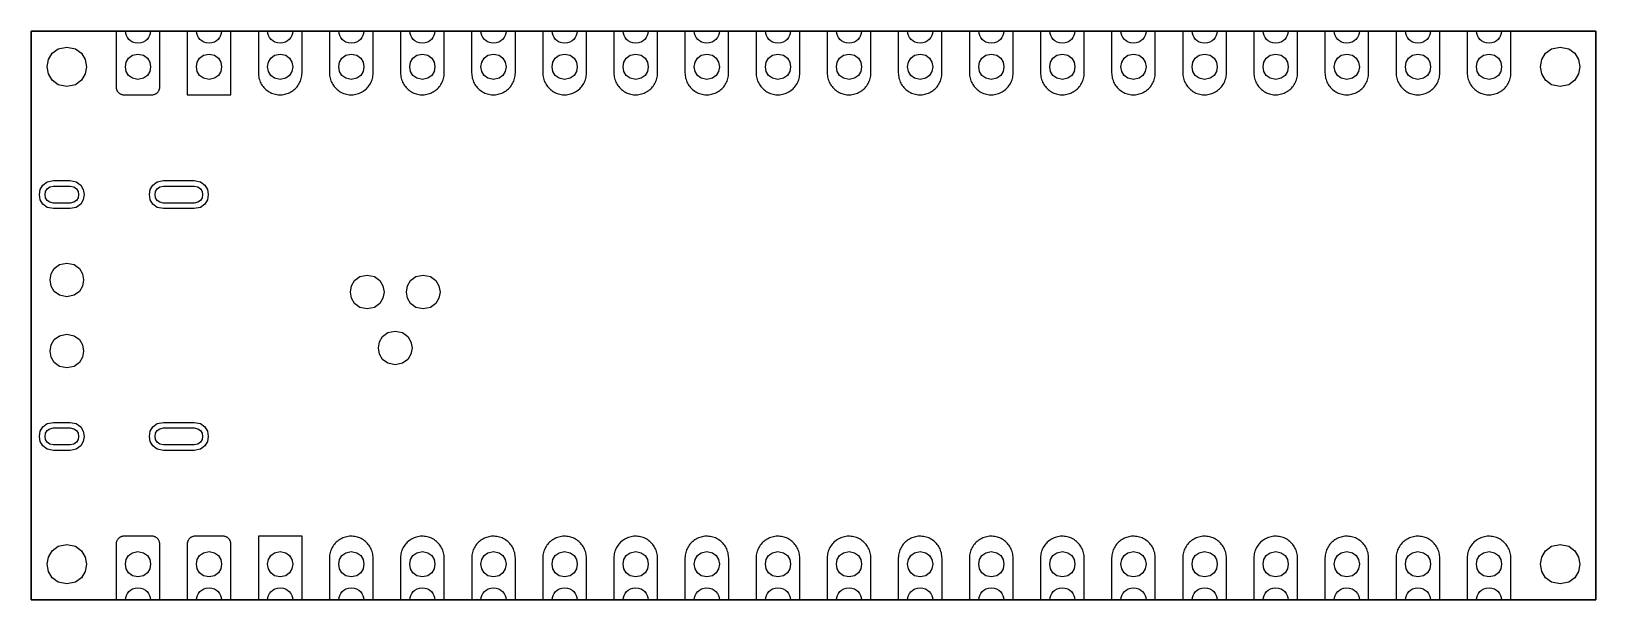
# Model space of a CAD drawing. Extents: x 8.8 to 64.7, y -133.9 to -113.6.
import ezdxf

# ---------------------------------------------------------------- set-up
doc = ezdxf.new("R2010")
doc.units = 0
doc.layers.add('LAYER_1', color=7, linetype='CONTINUOUS')

msp = doc.modelspace()

# ---------------------------------------------------------------- linework, layer by layer
at = {"layer": 'LAYER_1'}
for points in [[(64.6733, -113.6257), (8.7933, -113.6257), (64.6733, -113.6257)], [(8.7933, -113.6257), (8.7933, -133.9457), (8.7933, -113.6257)], [(13.0508, -113.6257), (13.0397, -113.7053), (13.0158, -113.7818), (12.9792, -113.8528), (12.9298, -113.916), (12.8675, -113.9692), (12.7923, -114.0101), (12.7042, -114.0363), (12.6031, -114.0455), (12.5022, -114.0363), (12.4142, -114.0101), (12.3391, -113.9692), (12.2768, -113.916), (12.2274, -113.8528), (12.1908, -113.7818), (12.1669, -113.7053), (12.1558, -113.6257), (11.8232, -113.6257), (11.8232, -115.6157), (11.8235, -115.633), (11.8253, -115.65), (11.8277, -115.6669), (11.8316, -115.6838), (11.8362, -115.7004), (11.8419, -115.7166), (11.8486, -115.7321), (11.8563, -115.7477), (11.8648, -115.7625), (11.8743, -115.777), (11.8845, -115.7907), (11.8958, -115.8038), (11.9075, -115.8161), (11.9202, -115.8278), (11.9336, -115.8387), (11.9477, -115.8486), (11.9622, -115.8577), (11.9773, -115.8659), (11.9928, -115.8729), (12.0087, -115.8793), (12.0253, -115.8845), (12.0419, -115.8888), (12.0588, -115.8923), (12.0757, -115.8944), (12.1033, -115.8958), (13.103, -115.8958), (13.1203, -115.8951), (13.1373, -115.8937), (13.1545, -115.8909), (13.1711, -115.8874), (13.1877, -115.8828), (13.2039, -115.8768), (13.2198, -115.8704), (13.235, -115.8627), (13.2501, -115.8542), (13.2643, -115.8447), (13.278, -115.8345), (13.2911, -115.8232), (13.3034, -115.8112), (13.3151, -115.7985), (13.326, -115.7854), (13.3359, -115.7713), (13.345, -115.7568), (13.3532, -115.7417), (13.3606, -115.7262), (13.3669, -115.7099), (13.3722, -115.6937), (13.3764, -115.6771), (13.3796, -115.6602), (13.3817, -115.6432), (13.3831, -115.6157), (13.3831, -113.6257), (13.0508, -113.6257)], [(15.5908, -113.6257), (15.5797, -113.7053), (15.5558, -113.7818), (15.5192, -113.8528), (15.4698, -113.916), (15.4075, -113.9692), (15.3323, -114.0101), (15.2442, -114.0363), (15.1431, -114.0455), (15.0422, -114.0363), (14.9542, -114.0101), (14.8791, -113.9692), (14.8168, -113.916), (14.7674, -113.8528), (14.7308, -113.7818), (14.7069, -113.7053), (14.6958, -113.6257), (14.3632, -113.6257), (14.3632, -115.8958), (15.9231, -115.8958), (15.9231, -113.6257), (15.5908, -113.6257)], [(18.1308, -113.6257), (18.1197, -113.7053), (18.0958, -113.7818), (18.0592, -113.8528), (18.0098, -113.916), (17.9475, -113.9692), (17.8723, -114.0101), (17.7842, -114.0363), (17.6831, -114.0455), (17.5822, -114.0363), (17.4942, -114.0101), (17.4191, -113.9692), (17.3568, -113.916), (17.3074, -113.8528), (17.2708, -113.7818), (17.2469, -113.7053), (17.2358, -113.6257), (16.9032, -113.6257), (16.9032, -115.1158), (16.9046, -115.1635), (16.9092, -115.2111), (16.9162, -115.2584), (16.9264, -115.3053), (16.9395, -115.3511), (16.9554, -115.3963), (16.9741, -115.4404), (16.9952, -115.4834), (17.0192, -115.5247), (17.0453, -115.5649), (17.0743, -115.603), (17.1053, -115.6394), (17.1385, -115.6739), (17.1737, -115.7064), (17.2108, -115.7364), (17.2499, -115.7643), (17.2905, -115.7897), (17.3325, -115.8126), (17.3759, -115.8327), (17.4203, -115.85), (17.4658, -115.8648), (17.5124, -115.8768), (17.5593, -115.886), (17.6066, -115.892), (17.6546, -115.8951), (17.7022, -115.8955), (17.7502, -115.8927), (17.7974, -115.8874), (17.8447, -115.8789), (17.8913, -115.8676), (17.9368, -115.8532), (17.9816, -115.8362), (18.0253, -115.8168), (18.0677, -115.7942), (18.1086, -115.7695), (18.1478, -115.7424), (18.1855, -115.7124), (18.2211, -115.6806), (18.2546, -115.6464), (18.286, -115.6104), (18.3153, -115.5727), (18.3421, -115.5332), (18.3665, -115.4919), (18.3884, -115.4492), (18.4074, -115.4055), (18.4236, -115.3603), (18.4374, -115.3145), (18.4483, -115.2679), (18.4561, -115.2206), (18.461, -115.173), (18.4631, -115.1158), (18.4631, -113.6257), (18.1308, -113.6257)], [(20.6708, -113.6257), (20.6597, -113.7053), (20.6358, -113.7818), (20.5992, -113.8528), (20.5498, -113.916), (20.4875, -113.9692), (20.4123, -114.0101), (20.3242, -114.0363), (20.2231, -114.0455), (20.1222, -114.0363), (20.0342, -114.0101), (19.9591, -113.9692), (19.8968, -113.916), (19.8474, -113.8528), (19.8108, -113.7818), (19.7869, -113.7053), (19.7758, -113.6257), (19.4432, -113.6257), (19.4432, -115.1158), (19.4446, -115.1635), (19.4492, -115.2111), (19.4562, -115.2584), (19.4664, -115.3053), (19.4795, -115.3511), (19.4954, -115.3963), (19.5141, -115.4404), (19.5352, -115.4834), (19.5592, -115.5247), (19.5853, -115.5649), (19.6143, -115.603), (19.6453, -115.6394), (19.6785, -115.6739), (19.7137, -115.7064), (19.7508, -115.7364), (19.7899, -115.7643), (19.8305, -115.7897), (19.8725, -115.8126), (19.9159, -115.8327), (19.9603, -115.85), (20.0058, -115.8648), (20.0524, -115.8768), (20.0993, -115.886), (20.1466, -115.892), (20.1946, -115.8951), (20.2422, -115.8955), (20.2902, -115.8927), (20.3374, -115.8874), (20.3847, -115.8789), (20.4313, -115.8676), (20.4768, -115.8532), (20.5216, -115.8362), (20.5653, -115.8168), (20.6077, -115.7942), (20.6486, -115.7695), (20.6878, -115.7424), (20.7255, -115.7124), (20.7611, -115.6806), (20.7946, -115.6464), (20.826, -115.6104), (20.8553, -115.5727), (20.8821, -115.5332), (20.9065, -115.4919), (20.9284, -115.4492), (20.9474, -115.4055), (20.9636, -115.3603), (20.9774, -115.3145), (20.9883, -115.2679), (20.9961, -115.2206), (21.001, -115.173), (21.0031, -115.1158), (21.0031, -113.6257), (20.6708, -113.6257)], [(23.2109, -113.6257), (23.1998, -113.7053), (23.1759, -113.7818), (23.1393, -113.8528), (23.0898, -113.916), (23.0275, -113.9692), (22.9524, -114.0101), (22.8643, -114.0363), (22.7632, -114.0455), (22.6622, -114.0363), (22.5742, -114.0101), (22.4991, -113.9692), (22.4369, -113.916), (22.3875, -113.8528), (22.3509, -113.7818), (22.327, -113.7053), (22.3159, -113.6257), (21.9832, -113.6257), (21.9832, -115.1158), (21.9846, -115.1635), (21.9892, -115.2111), (21.9962, -115.2584), (22.0065, -115.3053), (22.0195, -115.3511), (22.0354, -115.3963), (22.0541, -115.4404), (22.0753, -115.4834), (22.0993, -115.5247), (22.1254, -115.5649), (22.1543, -115.603), (22.1853, -115.6394), (22.2185, -115.6739), (22.2538, -115.7064), (22.2908, -115.7364), (22.33, -115.7643), (22.3705, -115.7897), (22.4125, -115.8126), (22.4559, -115.8327), (22.5004, -115.85), (22.5459, -115.8648), (22.5924, -115.8768), (22.6394, -115.886), (22.6866, -115.892), (22.7346, -115.8951), (22.7822, -115.8955), (22.8302, -115.8927), (22.8775, -115.8874), (22.9248, -115.8789), (22.9713, -115.8676), (23.0168, -115.8532), (23.0616, -115.8362), (23.1054, -115.8168), (23.1477, -115.7942), (23.1886, -115.7695), (23.2278, -115.7424), (23.2655, -115.7124), (23.3012, -115.6806), (23.3347, -115.6464), (23.3661, -115.6104), (23.3954, -115.5727), (23.4222, -115.5332), (23.4465, -115.4919), (23.4684, -115.4492), (23.4874, -115.4055), (23.5037, -115.3603), (23.5174, -115.3145), (23.5284, -115.2679), (23.5361, -115.2206), (23.5411, -115.173), (23.5432, -115.1158), (23.5432, -113.6257), (23.2109, -113.6257)], [(25.7508, -113.6257), (25.7397, -113.7053), (25.7158, -113.7818), (25.6792, -113.8528), (25.6298, -113.916), (25.5675, -113.9692), (25.4923, -114.0101), (25.4042, -114.0363), (25.3031, -114.0455), (25.2022, -114.0363), (25.1142, -114.0101), (25.0391, -113.9692), (24.9768, -113.916), (24.9274, -113.8528), (24.8908, -113.7818), (24.8669, -113.7053), (24.8558, -113.6257), (24.5232, -113.6257), (24.5232, -115.1158), (24.5246, -115.1635), (24.5292, -115.2111), (24.5362, -115.2584), (24.5464, -115.3053), (24.5595, -115.3511), (24.5754, -115.3963), (24.5941, -115.4404), (24.6152, -115.4834), (24.6392, -115.5247), (24.6653, -115.5649), (24.6943, -115.603), (24.7253, -115.6394), (24.7585, -115.6739), (24.7937, -115.7064), (24.8308, -115.7364), (24.8699, -115.7643), (24.9105, -115.7897), (24.9525, -115.8126), (24.9959, -115.8327), (25.0403, -115.85), (25.0858, -115.8648), (25.1324, -115.8768), (25.1793, -115.886), (25.2266, -115.892), (25.2746, -115.8951), (25.3222, -115.8955), (25.3702, -115.8927), (25.4174, -115.8874), (25.4647, -115.8789), (25.5113, -115.8676), (25.5568, -115.8532), (25.6016, -115.8362), (25.6453, -115.8168), (25.6877, -115.7942), (25.7286, -115.7695), (25.7678, -115.7424), (25.8055, -115.7124), (25.8411, -115.6806), (25.8746, -115.6464), (25.906, -115.6104), (25.9353, -115.5727), (25.9621, -115.5332), (25.9865, -115.4919), (26.0084, -115.4492), (26.0274, -115.4055), (26.0436, -115.3603), (26.0574, -115.3145), (26.0683, -115.2679), (26.0761, -115.2206), (26.081, -115.173), (26.0831, -115.1158), (26.0831, -113.6257), (25.7508, -113.6257)], [(28.2908, -113.6257), (28.2797, -113.7053), (28.2558, -113.7818), (28.2192, -113.8528), (28.1698, -113.916), (28.1075, -113.9692), (28.0323, -114.0101), (27.9442, -114.0363), (27.8431, -114.0455), (27.7422, -114.0363), (27.6542, -114.0101), (27.5791, -113.9692), (27.5168, -113.916), (27.4674, -113.8528), (27.4308, -113.7818), (27.4069, -113.7053), (27.3958, -113.6257), (27.0632, -113.6257), (27.0632, -115.1158), (27.0646, -115.1635), (27.0692, -115.2111), (27.0762, -115.2584), (27.0864, -115.3053), (27.0995, -115.3511), (27.1154, -115.3963), (27.1341, -115.4404), (27.1552, -115.4834), (27.1792, -115.5247), (27.2053, -115.5649), (27.2343, -115.603), (27.2653, -115.6394), (27.2985, -115.6739), (27.3337, -115.7064), (27.3708, -115.7364), (27.4099, -115.7643), (27.4505, -115.7897), (27.4925, -115.8126), (27.5359, -115.8327), (27.5803, -115.85), (27.6258, -115.8648), (27.6724, -115.8768), (27.7193, -115.886), (27.7666, -115.892), (27.8146, -115.8951), (27.8622, -115.8955), (27.9102, -115.8927), (27.9574, -115.8874), (28.0047, -115.8789), (28.0513, -115.8676), (28.0968, -115.8532), (28.1416, -115.8362), (28.1853, -115.8168), (28.2277, -115.7942), (28.2686, -115.7695), (28.3078, -115.7424), (28.3455, -115.7124), (28.3811, -115.6806), (28.4146, -115.6464), (28.446, -115.6104), (28.4753, -115.5727), (28.5021, -115.5332), (28.5265, -115.4919), (28.5484, -115.4492), (28.5674, -115.4055), (28.5836, -115.3603), (28.5974, -115.3145), (28.6083, -115.2679), (28.6161, -115.2206), (28.621, -115.173), (28.6231, -115.1158), (28.6231, -113.6257), (28.2908, -113.6257)], [(30.8308, -113.6257), (30.8197, -113.7053), (30.7958, -113.7818), (30.7592, -113.8528), (30.7098, -113.916), (30.6475, -113.9692), (30.5723, -114.0101), (30.4842, -114.0363), (30.3831, -114.0455), (30.2822, -114.0363), (30.1942, -114.0101), (30.1191, -113.9692), (30.0568, -113.916), (30.0074, -113.8528), (29.9708, -113.7818), (29.9469, -113.7053), (29.9358, -113.6257), (29.6032, -113.6257), (29.6032, -115.1158), (29.6046, -115.1635), (29.6092, -115.2111), (29.6162, -115.2584), (29.6264, -115.3053), (29.6395, -115.3511), (29.6554, -115.3963), (29.6741, -115.4404), (29.6952, -115.4834), (29.7192, -115.5247), (29.7453, -115.5649), (29.7743, -115.603), (29.8053, -115.6394), (29.8385, -115.6739), (29.8737, -115.7064), (29.9108, -115.7364), (29.9499, -115.7643), (29.9905, -115.7897), (30.0325, -115.8126), (30.0759, -115.8327), (30.1203, -115.85), (30.1658, -115.8648), (30.2124, -115.8768), (30.2593, -115.886), (30.3066, -115.892), (30.3546, -115.8951), (30.4022, -115.8955), (30.4502, -115.8927), (30.4974, -115.8874), (30.5447, -115.8789), (30.5913, -115.8676), (30.6368, -115.8532), (30.6816, -115.8362), (30.7253, -115.8168), (30.7677, -115.7942), (30.8086, -115.7695), (30.8478, -115.7424), (30.8855, -115.7124), (30.9211, -115.6806), (30.9546, -115.6464), (30.986, -115.6104), (31.0153, -115.5727), (31.0421, -115.5332), (31.0665, -115.4919), (31.0884, -115.4492), (31.1074, -115.4055), (31.1236, -115.3603), (31.1374, -115.3145), (31.1483, -115.2679), (31.1561, -115.2206), (31.161, -115.173), (31.1631, -115.1158), (31.1631, -113.6257), (30.8308, -113.6257)], [(33.3708, -113.6257), (33.3597, -113.7053), (33.3358, -113.7818), (33.2992, -113.8528), (33.2498, -113.916), (33.1875, -113.9692), (33.1123, -114.0101), (33.0242, -114.0363), (32.9231, -114.0455), (32.8222, -114.0363), (32.7342, -114.0101), (32.6591, -113.9692), (32.5968, -113.916), (32.5474, -113.8528), (32.5108, -113.7818), (32.4869, -113.7053), (32.4758, -113.6257), (32.1432, -113.6257), (32.1432, -115.1158), (32.1446, -115.1635), (32.1492, -115.2111), (32.1562, -115.2584), (32.1664, -115.3053), (32.1795, -115.3511), (32.1954, -115.3963), (32.2141, -115.4404), (32.2352, -115.4834), (32.2592, -115.5247), (32.2853, -115.5649), (32.3143, -115.603), (32.3453, -115.6394), (32.3785, -115.6739), (32.4137, -115.7064), (32.4508, -115.7364), (32.4899, -115.7643), (32.5305, -115.7897), (32.5725, -115.8126), (32.6159, -115.8327), (32.6603, -115.85), (32.7058, -115.8648), (32.7524, -115.8768), (32.7993, -115.886), (32.8466, -115.892), (32.8946, -115.8951), (32.9422, -115.8955), (32.9902, -115.8927), (33.0374, -115.8874), (33.0847, -115.8789), (33.1313, -115.8676), (33.1768, -115.8532), (33.2216, -115.8362), (33.2653, -115.8168), (33.3077, -115.7942), (33.3486, -115.7695), (33.3878, -115.7424), (33.4255, -115.7124), (33.4611, -115.6806), (33.4946, -115.6464), (33.526, -115.6104), (33.5553, -115.5727), (33.5821, -115.5332), (33.6065, -115.4919), (33.6284, -115.4492), (33.6474, -115.4055), (33.6636, -115.3603), (33.6774, -115.3145), (33.6883, -115.2679), (33.6961, -115.2206), (33.701, -115.173), (33.7031, -115.1158), (33.7031, -113.6257), (33.3708, -113.6257)], [(35.9109, -113.6257), (35.8998, -113.7053), (35.8759, -113.7818), (35.8393, -113.8528), (35.7898, -113.916), (35.7275, -113.9692), (35.6524, -114.0101), (35.5643, -114.0363), (35.4632, -114.0455), (35.3622, -114.0363), (35.2742, -114.0101), (35.1991, -113.9692), (35.1369, -113.916), (35.0875, -113.8528), (35.0509, -113.7818), (35.027, -113.7053), (35.0159, -113.6257), (34.6832, -113.6257), (34.6832, -115.1158), (34.6846, -115.1635), (34.6892, -115.2111), (34.6962, -115.2584), (34.7065, -115.3053), (34.7195, -115.3511), (34.7354, -115.3963), (34.7541, -115.4404), (34.7753, -115.4834), (34.7993, -115.5247), (34.8254, -115.5649), (34.8543, -115.603), (34.8853, -115.6394), (34.9185, -115.6739), (34.9538, -115.7064), (34.9908, -115.7364), (35.03, -115.7643), (35.0705, -115.7897), (35.1125, -115.8126), (35.1559, -115.8327), (35.2004, -115.85), (35.2459, -115.8648), (35.2924, -115.8768), (35.3394, -115.886), (35.3866, -115.892), (35.4346, -115.8951), (35.4822, -115.8955), (35.5302, -115.8927), (35.5775, -115.8874), (35.6248, -115.8789), (35.6713, -115.8676), (35.7168, -115.8532), (35.7616, -115.8362), (35.8054, -115.8168), (35.8477, -115.7942), (35.8886, -115.7695), (35.9278, -115.7424), (35.9655, -115.7124), (36.0012, -115.6806), (36.0347, -115.6464), (36.0661, -115.6104), (36.0954, -115.5727), (36.1222, -115.5332), (36.1465, -115.4919), (36.1684, -115.4492), (36.1874, -115.4055), (36.2037, -115.3603), (36.2174, -115.3145), (36.2284, -115.2679), (36.2361, -115.2206), (36.2411, -115.173), (36.2432, -115.1158), (36.2432, -113.6257), (35.9109, -113.6257)], [(38.4508, -113.6257), (38.4397, -113.7053), (38.4158, -113.7818), (38.3792, -113.8528), (38.3298, -113.916), (38.2675, -113.9692), (38.1923, -114.0101), (38.1042, -114.0363), (38.0031, -114.0455), (37.9022, -114.0363), (37.8142, -114.0101), (37.7391, -113.9692), (37.6768, -113.916), (37.6274, -113.8528), (37.5908, -113.7818), (37.5669, -113.7053), (37.5558, -113.6257), (37.2232, -113.6257), (37.2232, -115.1158), (37.2246, -115.1635), (37.2292, -115.2111), (37.2362, -115.2584), (37.2464, -115.3053), (37.2595, -115.3511), (37.2754, -115.3963), (37.2941, -115.4404), (37.3152, -115.4834), (37.3392, -115.5247), (37.3653, -115.5649), (37.3943, -115.603), (37.4253, -115.6394), (37.4585, -115.6739), (37.4937, -115.7064), (37.5308, -115.7364), (37.5699, -115.7643), (37.6105, -115.7897), (37.6525, -115.8126), (37.6959, -115.8327), (37.7403, -115.85), (37.7858, -115.8648), (37.8324, -115.8768), (37.8793, -115.886), (37.9266, -115.892), (37.9746, -115.8951), (38.0222, -115.8955), (38.0702, -115.8927), (38.1174, -115.8874), (38.1647, -115.8789), (38.2113, -115.8676), (38.2568, -115.8532), (38.3016, -115.8362), (38.3453, -115.8168), (38.3877, -115.7942), (38.4286, -115.7695), (38.4678, -115.7424), (38.5055, -115.7124), (38.5411, -115.6806), (38.5746, -115.6464), (38.606, -115.6104), (38.6353, -115.5727), (38.6621, -115.5332), (38.6865, -115.4919), (38.7084, -115.4492), (38.7274, -115.4055), (38.7436, -115.3603), (38.7574, -115.3145), (38.7683, -115.2679), (38.7761, -115.2206), (38.781, -115.173), (38.7831, -115.1158), (38.7831, -113.6257), (38.4508, -113.6257)], [(40.9908, -113.6257), (40.9797, -113.7053), (40.9558, -113.7818), (40.9192, -113.8528), (40.8698, -113.916), (40.8075, -113.9692), (40.7323, -114.0101), (40.6442, -114.0363), (40.5431, -114.0455), (40.4422, -114.0363), (40.3542, -114.0101), (40.2791, -113.9692), (40.2168, -113.916), (40.1674, -113.8528), (40.1308, -113.7818), (40.1069, -113.7053), (40.0958, -113.6257), (39.7632, -113.6257), (39.7632, -115.1158), (39.7646, -115.1635), (39.7692, -115.2111), (39.7762, -115.2584), (39.7864, -115.3053), (39.7995, -115.3511), (39.8154, -115.3963), (39.8341, -115.4404), (39.8552, -115.4834), (39.8792, -115.5247), (39.9053, -115.5649), (39.9343, -115.603), (39.9653, -115.6394), (39.9985, -115.6739), (40.0337, -115.7064), (40.0708, -115.7364), (40.1099, -115.7643), (40.1505, -115.7897), (40.1925, -115.8126), (40.2359, -115.8327), (40.2803, -115.85), (40.3258, -115.8648), (40.3724, -115.8768), (40.4193, -115.886), (40.4666, -115.892), (40.5146, -115.8951), (40.5622, -115.8955), (40.6102, -115.8927), (40.6574, -115.8874), (40.7047, -115.8789), (40.7513, -115.8676), (40.7968, -115.8532), (40.8416, -115.8362), (40.8853, -115.8168), (40.9277, -115.7942), (40.9686, -115.7695), (41.0078, -115.7424), (41.0455, -115.7124), (41.0811, -115.6806), (41.1146, -115.6464), (41.146, -115.6104), (41.1753, -115.5727), (41.2021, -115.5332), (41.2265, -115.4919), (41.2484, -115.4492), (41.2674, -115.4055), (41.2836, -115.3603), (41.2974, -115.3145), (41.3083, -115.2679), (41.3161, -115.2206), (41.321, -115.173), (41.3231, -115.1158), (41.3231, -113.6257), (40.9908, -113.6257)], [(43.5308, -113.6257), (43.5197, -113.7053), (43.4958, -113.7818), (43.4592, -113.8528), (43.4098, -113.916), (43.3475, -113.9692), (43.2723, -114.0101), (43.1842, -114.0363), (43.0831, -114.0455), (42.9822, -114.0363), (42.8942, -114.0101), (42.8191, -113.9692), (42.7568, -113.916), (42.7074, -113.8528), (42.6708, -113.7818), (42.6469, -113.7053), (42.6358, -113.6257), (42.3032, -113.6257), (42.3032, -115.1158), (42.3046, -115.1635), (42.3092, -115.2111), (42.3162, -115.2584), (42.3264, -115.3053), (42.3395, -115.3511), (42.3554, -115.3963), (42.3741, -115.4404), (42.3952, -115.4834), (42.4192, -115.5247), (42.4453, -115.5649), (42.4743, -115.603), (42.5053, -115.6394), (42.5385, -115.6739), (42.5737, -115.7064), (42.6108, -115.7364), (42.6499, -115.7643), (42.6905, -115.7897), (42.7325, -115.8126), (42.7759, -115.8327), (42.8203, -115.85), (42.8658, -115.8648), (42.9124, -115.8768), (42.9593, -115.886), (43.0066, -115.892), (43.0546, -115.8951), (43.1022, -115.8955), (43.1502, -115.8927), (43.1974, -115.8874), (43.2447, -115.8789), (43.2913, -115.8676), (43.3368, -115.8532), (43.3816, -115.8362), (43.4253, -115.8168), (43.4677, -115.7942), (43.5086, -115.7695), (43.5478, -115.7424), (43.5855, -115.7124), (43.6211, -115.6806), (43.6546, -115.6464), (43.686, -115.6104), (43.7153, -115.5727), (43.7421, -115.5332), (43.7665, -115.4919), (43.7884, -115.4492), (43.8074, -115.4055), (43.8236, -115.3603), (43.8374, -115.3145), (43.8483, -115.2679), (43.8561, -115.2206), (43.861, -115.173), (43.8631, -115.1158), (43.8631, -113.6257), (43.5308, -113.6257)], [(46.0708, -113.6257), (46.0597, -113.7053), (46.0358, -113.7818), (45.9992, -113.8528), (45.9498, -113.916), (45.8875, -113.9692), (45.8123, -114.0101), (45.7242, -114.0363), (45.6231, -114.0455), (45.5222, -114.0363), (45.4342, -114.0101), (45.3591, -113.9692), (45.2968, -113.916), (45.2474, -113.8528), (45.2108, -113.7818), (45.1869, -113.7053), (45.1758, -113.6257), (44.8432, -113.6257), (44.8432, -115.1158), (44.8446, -115.1635), (44.8492, -115.2111), (44.8562, -115.2584), (44.8664, -115.3053), (44.8795, -115.3511), (44.8954, -115.3963), (44.9141, -115.4404), (44.9352, -115.4834), (44.9592, -115.5247), (44.9853, -115.5649), (45.0143, -115.603), (45.0453, -115.6394), (45.0785, -115.6739), (45.1137, -115.7064), (45.1508, -115.7364), (45.1899, -115.7643), (45.2305, -115.7897), (45.2725, -115.8126), (45.3159, -115.8327), (45.3603, -115.85), (45.4058, -115.8648), (45.4524, -115.8768), (45.4993, -115.886), (45.5466, -115.892), (45.5946, -115.8951), (45.6422, -115.8955), (45.6902, -115.8927), (45.7374, -115.8874), (45.7847, -115.8789), (45.8313, -115.8676), (45.8768, -115.8532), (45.9216, -115.8362), (45.9653, -115.8168), (46.0077, -115.7942), (46.0486, -115.7695), (46.0878, -115.7424), (46.1255, -115.7124), (46.1611, -115.6806), (46.1946, -115.6464), (46.226, -115.6104), (46.2553, -115.5727), (46.2821, -115.5332), (46.3065, -115.4919), (46.3284, -115.4492), (46.3474, -115.4055), (46.3636, -115.3603), (46.3774, -115.3145), (46.3883, -115.2679), (46.3961, -115.2206), (46.401, -115.173), (46.4031, -115.1158), (46.4031, -113.6257), (46.0708, -113.6257)], [(48.6109, -113.6257), (48.5998, -113.7053), (48.5759, -113.7818), (48.5393, -113.8528), (48.4898, -113.916), (48.4275, -113.9692), (48.3524, -114.0101), (48.2643, -114.0363), (48.1632, -114.0455), (48.0622, -114.0363), (47.9742, -114.0101), (47.8991, -113.9692), (47.8369, -113.916), (47.7875, -113.8528), (47.7509, -113.7818), (47.727, -113.7053), (47.7159, -113.6257), (47.3832, -113.6257), (47.3832, -115.1158), (47.3846, -115.1635), (47.3892, -115.2111), (47.3962, -115.2584), (47.4065, -115.3053), (47.4195, -115.3511), (47.4354, -115.3963), (47.4541, -115.4404), (47.4753, -115.4834), (47.4993, -115.5247), (47.5254, -115.5649), (47.5543, -115.603), (47.5853, -115.6394), (47.6185, -115.6739), (47.6538, -115.7064), (47.6908, -115.7364), (47.73, -115.7643), (47.7705, -115.7897), (47.8125, -115.8126), (47.8559, -115.8327), (47.9004, -115.85), (47.9459, -115.8648), (47.9924, -115.8768), (48.0394, -115.886), (48.0866, -115.892), (48.1346, -115.8951), (48.1822, -115.8955), (48.2302, -115.8927), (48.2775, -115.8874), (48.3248, -115.8789), (48.3713, -115.8676), (48.4168, -115.8532), (48.4616, -115.8362), (48.5054, -115.8168), (48.5477, -115.7942), (48.5886, -115.7695), (48.6278, -115.7424), (48.6655, -115.7124), (48.7012, -115.6806), (48.7347, -115.6464), (48.7661, -115.6104), (48.7954, -115.5727), (48.8222, -115.5332), (48.8465, -115.4919), (48.8684, -115.4492), (48.8874, -115.4055), (48.9037, -115.3603), (48.9174, -115.3145), (48.9284, -115.2679), (48.9361, -115.2206), (48.9411, -115.173), (48.9432, -115.1158), (48.9432, -113.6257), (48.6109, -113.6257)], [(51.1508, -113.6257), (51.1397, -113.7053), (51.1158, -113.7818), (51.0792, -113.8528), (51.0298, -113.916), (50.9675, -113.9692), (50.8923, -114.0101), (50.8042, -114.0363), (50.7031, -114.0455), (50.6022, -114.0363), (50.5142, -114.0101), (50.4391, -113.9692), (50.3768, -113.916), (50.3274, -113.8528), (50.2908, -113.7818), (50.2669, -113.7053), (50.2558, -113.6257), (49.9232, -113.6257), (49.9232, -115.1158), (49.9246, -115.1635), (49.9292, -115.2111), (49.9362, -115.2584), (49.9464, -115.3053), (49.9595, -115.3511), (49.9754, -115.3963), (49.9941, -115.4404), (50.0152, -115.4834), (50.0392, -115.5247), (50.0653, -115.5649), (50.0943, -115.603), (50.1253, -115.6394), (50.1585, -115.6739), (50.1937, -115.7064), (50.2308, -115.7364), (50.2699, -115.7643), (50.3105, -115.7897), (50.3525, -115.8126), (50.3959, -115.8327), (50.4403, -115.85), (50.4858, -115.8648), (50.5324, -115.8768), (50.5793, -115.886), (50.6266, -115.892), (50.6746, -115.8951), (50.7222, -115.8955), (50.7702, -115.8927), (50.8174, -115.8874), (50.8647, -115.8789), (50.9113, -115.8676), (50.9568, -115.8532), (51.0016, -115.8362), (51.0453, -115.8168), (51.0877, -115.7942), (51.1286, -115.7695), (51.1678, -115.7424), (51.2055, -115.7124), (51.2411, -115.6806), (51.2746, -115.6464), (51.306, -115.6104), (51.3353, -115.5727), (51.3621, -115.5332), (51.3865, -115.4919), (51.4084, -115.4492), (51.4274, -115.4055), (51.4436, -115.3603), (51.4574, -115.3145), (51.4683, -115.2679), (51.4761, -115.2206), (51.481, -115.173), (51.4831, -115.1158), (51.4831, -113.6257), (51.1508, -113.6257)], [(53.6908, -113.6257), (53.6797, -113.7053), (53.6558, -113.7818), (53.6192, -113.8528), (53.5698, -113.916), (53.5075, -113.9692), (53.4323, -114.0101), (53.3442, -114.0363), (53.2431, -114.0455), (53.1422, -114.0363), (53.0542, -114.0101), (52.9791, -113.9692), (52.9168, -113.916), (52.8674, -113.8528), (52.8308, -113.7818), (52.8069, -113.7053), (52.7958, -113.6257), (52.4632, -113.6257), (52.4632, -115.1158), (52.4646, -115.1635), (52.4692, -115.2111), (52.4762, -115.2584), (52.4864, -115.3053), (52.4995, -115.3511), (52.5154, -115.3963), (52.5341, -115.4404), (52.5552, -115.4834), (52.5792, -115.5247), (52.6053, -115.5649), (52.6343, -115.603), (52.6653, -115.6394), (52.6985, -115.6739), (52.7337, -115.7064), (52.7708, -115.7364), (52.8099, -115.7643), (52.8505, -115.7897), (52.8925, -115.8126), (52.9359, -115.8327), (52.9803, -115.85), (53.0258, -115.8648), (53.0724, -115.8768), (53.1193, -115.886), (53.1666, -115.892), (53.2146, -115.8951), (53.2622, -115.8955), (53.3102, -115.8927), (53.3574, -115.8874), (53.4047, -115.8789), (53.4513, -115.8676), (53.4968, -115.8532), (53.5416, -115.8362), (53.5853, -115.8168), (53.6277, -115.7942), (53.6686, -115.7695), (53.7078, -115.7424), (53.7455, -115.7124), (53.7811, -115.6806), (53.8146, -115.6464), (53.846, -115.6104), (53.8753, -115.5727), (53.9021, -115.5332), (53.9265, -115.4919), (53.9484, -115.4492), (53.9674, -115.4055), (53.9836, -115.3603), (53.9974, -115.3145), (54.0083, -115.2679), (54.0161, -115.2206), (54.021, -115.173), (54.0231, -115.1158), (54.0231, -113.6257), (53.6908, -113.6257)], [(56.2308, -113.6257), (56.2197, -113.7053), (56.1958, -113.7818), (56.1592, -113.8528), (56.1098, -113.916), (56.0475, -113.9692), (55.9723, -114.0101), (55.8842, -114.0363), (55.7831, -114.0455), (55.6822, -114.0363), (55.5942, -114.0101), (55.5191, -113.9692), (55.4568, -113.916), (55.4074, -113.8528), (55.3708, -113.7818), (55.3469, -113.7053), (55.3358, -113.6257), (55.0032, -113.6257), (55.0032, -115.1158), (55.0046, -115.1635), (55.0092, -115.2111), (55.0162, -115.2584), (55.0264, -115.3053), (55.0395, -115.3511), (55.0554, -115.3963), (55.0741, -115.4404), (55.0952, -115.4834), (55.1192, -115.5247), (55.1453, -115.5649), (55.1743, -115.603), (55.2053, -115.6394), (55.2385, -115.6739), (55.2737, -115.7064), (55.3108, -115.7364), (55.3499, -115.7643), (55.3905, -115.7897), (55.4325, -115.8126), (55.4759, -115.8327), (55.5203, -115.85), (55.5658, -115.8648), (55.6124, -115.8768), (55.6593, -115.886), (55.7066, -115.892), (55.7546, -115.8951), (55.8022, -115.8955), (55.8502, -115.8927), (55.8974, -115.8874), (55.9447, -115.8789), (55.9913, -115.8676), (56.0368, -115.8532), (56.0816, -115.8362), (56.1253, -115.8168), (56.1677, -115.7942), (56.2086, -115.7695), (56.2478, -115.7424), (56.2855, -115.7124), (56.3211, -115.6806), (56.3546, -115.6464), (56.386, -115.6104), (56.4153, -115.5727), (56.4421, -115.5332), (56.4665, -115.4919), (56.4884, -115.4492), (56.5074, -115.4055), (56.5236, -115.3603), (56.5374, -115.3145), (56.5483, -115.2679), (56.5561, -115.2206), (56.561, -115.173), (56.5631, -115.1158), (56.5631, -113.6257), (56.2308, -113.6257)], [(58.7708, -113.6257), (58.7597, -113.7053), (58.7358, -113.7818), (58.6992, -113.8528), (58.6498, -113.916), (58.5875, -113.9692), (58.5123, -114.0101), (58.4242, -114.0363), (58.3231, -114.0455), (58.2222, -114.0363), (58.1342, -114.0101), (58.0591, -113.9692), (57.9968, -113.916), (57.9474, -113.8528), (57.9108, -113.7818), (57.8869, -113.7053), (57.8758, -113.6257), (57.5432, -113.6257), (57.5432, -115.1158), (57.5446, -115.1635), (57.5492, -115.2111), (57.5562, -115.2584), (57.5664, -115.3053), (57.5795, -115.3511), (57.5954, -115.3963), (57.6141, -115.4404), (57.6352, -115.4834), (57.6592, -115.5247), (57.6853, -115.5649), (57.7143, -115.603), (57.7453, -115.6394), (57.7785, -115.6739), (57.8137, -115.7064), (57.8508, -115.7364), (57.8899, -115.7643), (57.9305, -115.7897), (57.9725, -115.8126), (58.0159, -115.8327), (58.0603, -115.85), (58.1058, -115.8648), (58.1524, -115.8768), (58.1993, -115.886), (58.2466, -115.892), (58.2946, -115.8951), (58.3422, -115.8955), (58.3902, -115.8927), (58.4374, -115.8874), (58.4847, -115.8789), (58.5313, -115.8676), (58.5768, -115.8532), (58.6216, -115.8362), (58.6653, -115.8168), (58.7077, -115.7942), (58.7486, -115.7695), (58.7878, -115.7424), (58.8255, -115.7124), (58.8611, -115.6806), (58.8946, -115.6464), (58.926, -115.6104), (58.9553, -115.5727), (58.9821, -115.5332), (59.0065, -115.4919), (59.0284, -115.4492), (59.0474, -115.4055), (59.0636, -115.3603), (59.0774, -115.3145), (59.0883, -115.2679), (59.0961, -115.2206), (59.101, -115.173), (59.1031, -115.1158), (59.1031, -113.6257), (58.7708, -113.6257)], [(61.3109, -113.6257), (61.2998, -113.7053), (61.2759, -113.7818), (61.2393, -113.8528), (61.1898, -113.916), (61.1275, -113.9692), (61.0524, -114.0101), (60.9643, -114.0363), (60.8632, -114.0455), (60.7622, -114.0363), (60.6742, -114.0101), (60.5991, -113.9692), (60.5369, -113.916), (60.4875, -113.8528), (60.4509, -113.7818), (60.427, -113.7053), (60.4159, -113.6257), (60.0832, -113.6257), (60.0832, -115.1158), (60.0846, -115.1635), (60.0892, -115.2111), (60.0962, -115.2584), (60.1065, -115.3053), (60.1195, -115.3511), (60.1354, -115.3963), (60.1541, -115.4404), (60.1753, -115.4834), (60.1993, -115.5247), (60.2254, -115.5649), (60.2543, -115.603), (60.2853, -115.6394), (60.3185, -115.6739), (60.3538, -115.7064), (60.3908, -115.7364), (60.43, -115.7643), (60.4705, -115.7897), (60.5125, -115.8126), (60.5559, -115.8327), (60.6004, -115.85), (60.6459, -115.8648), (60.6924, -115.8768), (60.7394, -115.886), (60.7866, -115.892), (60.8346, -115.8951), (60.8822, -115.8955), (60.9302, -115.8927), (60.9775, -115.8874), (61.0248, -115.8789), (61.0713, -115.8676), (61.1168, -115.8532), (61.1616, -115.8362), (61.2054, -115.8168), (61.2477, -115.7942), (61.2886, -115.7695), (61.3278, -115.7424), (61.3655, -115.7124), (61.4012, -115.6806), (61.4347, -115.6464), (61.4661, -115.6104), (61.4954, -115.5727), (61.5222, -115.5332), (61.5465, -115.4919), (61.5684, -115.4492), (61.5874, -115.4055), (61.6037, -115.3603), (61.6174, -115.3145), (61.6284, -115.2679), (61.6361, -115.2206), (61.6411, -115.173), (61.6432, -115.1158), (61.6432, -113.6257), (61.3109, -113.6257)], [(64.6733, -133.9457), (64.6733, -113.6257), (64.6733, -133.9457)], [(10.0633, -114.1957), (10.3696, -114.2559), (10.5883, -114.4144), (10.7196, -114.6386), (10.7634, -114.8957), (10.7196, -115.1527), (10.5883, -115.3769), (10.3696, -115.5354), (10.0633, -115.5956), (9.757, -115.5354), (9.5382, -115.3769), (9.4069, -115.1527), (9.3632, -114.8957), (9.4069, -114.6386), (9.5382, -114.4144), (9.757, -114.2559), (10.0633, -114.1957)], [(10.0633, -114.1957), (10.3696, -114.2559), (10.5883, -114.4144), (10.7196, -114.6386), (10.7634, -114.8957), (10.7196, -115.1527), (10.5883, -115.3769), (10.3696, -115.5354), (10.0633, -115.5956), (9.757, -115.5354), (9.5382, -115.3769), (9.4069, -115.1527), (9.3632, -114.8957), (9.4069, -114.6386), (9.5382, -114.4144), (9.757, -114.2559), (10.0633, -114.1957)], [(12.6033, -114.4457), (12.8002, -114.4844), (12.9409, -114.5863), (13.0252, -114.7304), (13.0534, -114.8957), (13.0252, -115.0609), (12.9409, -115.205), (12.8002, -115.3069), (12.6033, -115.3456), (12.4064, -115.3069), (12.2657, -115.205), (12.1814, -115.0609), (12.1532, -114.8957), (12.1814, -114.7304), (12.2657, -114.5863), (12.4064, -114.4844), (12.6033, -114.4457)], [(15.1433, -114.4457), (15.3402, -114.4844), (15.4809, -114.5863), (15.5652, -114.7304), (15.5934, -114.8957), (15.5652, -115.0609), (15.4809, -115.205), (15.3402, -115.3069), (15.1433, -115.3456), (14.9464, -115.3069), (14.8057, -115.205), (14.7214, -115.0609), (14.6932, -114.8957), (14.7214, -114.7304), (14.8057, -114.5863), (14.9464, -114.4844), (15.1433, -114.4457)], [(17.6833, -114.4457), (17.8802, -114.4844), (18.0209, -114.5863), (18.1052, -114.7304), (18.1334, -114.8957), (18.1052, -115.0609), (18.0209, -115.205), (17.8802, -115.3069), (17.6833, -115.3456), (17.4864, -115.3069), (17.3457, -115.205), (17.2614, -115.0609), (17.2332, -114.8957), (17.2614, -114.7304), (17.3457, -114.5863), (17.4864, -114.4844), (17.6833, -114.4457)], [(20.2233, -114.4457), (20.4202, -114.4844), (20.5609, -114.5863), (20.6452, -114.7304), (20.6734, -114.8957), (20.6452, -115.0609), (20.5609, -115.205), (20.4202, -115.3069), (20.2233, -115.3456), (20.0264, -115.3069), (19.8857, -115.205), (19.8014, -115.0609), (19.7732, -114.8957), (19.8014, -114.7304), (19.8857, -114.5863), (20.0264, -114.4844), (20.2233, -114.4457)], [(22.7633, -114.4457), (22.9602, -114.4844), (23.1009, -114.5863), (23.1852, -114.7304), (23.2134, -114.8957), (23.1852, -115.0609), (23.1009, -115.205), (22.9602, -115.3069), (22.7633, -115.3456), (22.5664, -115.3069), (22.4257, -115.205), (22.3414, -115.0609), (22.3132, -114.8957), (22.3414, -114.7304), (22.4257, -114.5863), (22.5664, -114.4844), (22.7633, -114.4457)], [(25.3033, -114.4457), (25.5002, -114.4844), (25.6409, -114.5863), (25.7252, -114.7304), (25.7534, -114.8957), (25.7252, -115.0609), (25.6409, -115.205), (25.5002, -115.3069), (25.3033, -115.3456), (25.1064, -115.3069), (24.9657, -115.205), (24.8814, -115.0609), (24.8532, -114.8957), (24.8814, -114.7304), (24.9657, -114.5863), (25.1064, -114.4844), (25.3033, -114.4457)], [(27.8433, -114.4457), (28.0402, -114.4844), (28.1809, -114.5863), (28.2652, -114.7304), (28.2934, -114.8957), (28.2652, -115.0609), (28.1809, -115.205), (28.0402, -115.3069), (27.8433, -115.3456), (27.6464, -115.3069), (27.5057, -115.205), (27.4214, -115.0609), (27.3932, -114.8957), (27.4214, -114.7304), (27.5057, -114.5863), (27.6464, -114.4844), (27.8433, -114.4457)], [(30.3833, -114.4457), (30.5802, -114.4844), (30.7209, -114.5863), (30.8052, -114.7304), (30.8334, -114.8957), (30.8052, -115.0609), (30.7209, -115.205), (30.5802, -115.3069), (30.3833, -115.3456), (30.1864, -115.3069), (30.0457, -115.205), (29.9614, -115.0609), (29.9332, -114.8957), (29.9614, -114.7304), (30.0457, -114.5863), (30.1864, -114.4844), (30.3833, -114.4457)], [(32.9233, -114.4457), (33.1202, -114.4844), (33.2609, -114.5863), (33.3452, -114.7304), (33.3734, -114.8957), (33.3452, -115.0609), (33.2609, -115.205), (33.1202, -115.3069), (32.9233, -115.3456), (32.7264, -115.3069), (32.5857, -115.205), (32.5014, -115.0609), (32.4732, -114.8957), (32.5014, -114.7304), (32.5857, -114.5863), (32.7264, -114.4844), (32.9233, -114.4457)], [(35.4633, -114.4457), (35.6602, -114.4844), (35.8009, -114.5863), (35.8852, -114.7304), (35.9134, -114.8957), (35.8852, -115.0609), (35.8009, -115.205), (35.6602, -115.3069), (35.4633, -115.3456), (35.2664, -115.3069), (35.1257, -115.205), (35.0414, -115.0609), (35.0132, -114.8957), (35.0414, -114.7304), (35.1257, -114.5863), (35.2664, -114.4844), (35.4633, -114.4457)], [(38.0033, -114.4457), (38.2002, -114.4844), (38.3409, -114.5863), (38.4252, -114.7304), (38.4534, -114.8957), (38.4252, -115.0609), (38.3409, -115.205), (38.2002, -115.3069), (38.0033, -115.3456), (37.8064, -115.3069), (37.6657, -115.205), (37.5814, -115.0609), (37.5532, -114.8957), (37.5814, -114.7304), (37.6657, -114.5863), (37.8064, -114.4844), (38.0033, -114.4457)], [(40.5433, -114.4457), (40.7402, -114.4844), (40.8809, -114.5863), (40.9652, -114.7304), (40.9934, -114.8957), (40.9652, -115.0609), (40.8809, -115.205), (40.7402, -115.3069), (40.5433, -115.3456), (40.3464, -115.3069), (40.2057, -115.205), (40.1214, -115.0609), (40.0932, -114.8957), (40.1214, -114.7304), (40.2057, -114.5863), (40.3464, -114.4844), (40.5433, -114.4457)], [(43.0833, -114.4457), (43.2802, -114.4844), (43.4209, -114.5863), (43.5052, -114.7304), (43.5334, -114.8957), (43.5052, -115.0609), (43.4209, -115.205), (43.2802, -115.3069), (43.0833, -115.3456), (42.8864, -115.3069), (42.7457, -115.205), (42.6614, -115.0609), (42.6332, -114.8957), (42.6614, -114.7304), (42.7457, -114.5863), (42.8864, -114.4844), (43.0833, -114.4457)], [(45.6233, -114.4457), (45.8202, -114.4844), (45.9609, -114.5863), (46.0452, -114.7304), (46.0734, -114.8957), (46.0452, -115.0609), (45.9609, -115.205), (45.8202, -115.3069), (45.6233, -115.3456), (45.4264, -115.3069), (45.2857, -115.205), (45.2014, -115.0609), (45.1732, -114.8957), (45.2014, -114.7304), (45.2857, -114.5863), (45.4264, -114.4844), (45.6233, -114.4457)], [(48.1633, -114.4457), (48.3602, -114.4844), (48.5009, -114.5863), (48.5852, -114.7304), (48.6134, -114.8957), (48.5852, -115.0609), (48.5009, -115.205), (48.3602, -115.3069), (48.1633, -115.3456), (47.9664, -115.3069), (47.8257, -115.205), (47.7414, -115.0609), (47.7132, -114.8957), (47.7414, -114.7304), (47.8257, -114.5863), (47.9664, -114.4844), (48.1633, -114.4457)], [(50.7033, -114.4457), (50.9002, -114.4844), (51.0409, -114.5863), (51.1252, -114.7304), (51.1534, -114.8957), (51.1252, -115.0609), (51.0409, -115.205), (50.9002, -115.3069), (50.7033, -115.3456), (50.5064, -115.3069), (50.3657, -115.205), (50.2814, -115.0609), (50.2532, -114.8957), (50.2814, -114.7304), (50.3657, -114.5863), (50.5064, -114.4844), (50.7033, -114.4457)], [(53.2433, -114.4457), (53.4402, -114.4844), (53.5809, -114.5863), (53.6652, -114.7304), (53.6934, -114.8957), (53.6652, -115.0609), (53.5809, -115.205), (53.4402, -115.3069), (53.2433, -115.3456), (53.0464, -115.3069), (52.9057, -115.205), (52.8214, -115.0609), (52.7932, -114.8957), (52.8214, -114.7304), (52.9057, -114.5863), (53.0464, -114.4844), (53.2433, -114.4457)], [(55.7833, -114.4457), (55.9802, -114.4844), (56.1209, -114.5863), (56.2052, -114.7304), (56.2334, -114.8957), (56.2052, -115.0609), (56.1209, -115.205), (55.9802, -115.3069), (55.7833, -115.3456), (55.5864, -115.3069), (55.4457, -115.205), (55.3614, -115.0609), (55.3332, -114.8957), (55.3614, -114.7304), (55.4457, -114.5863), (55.5864, -114.4844), (55.7833, -114.4457)], [(58.3233, -114.4457), (58.5202, -114.4844), (58.6609, -114.5863), (58.7452, -114.7304), (58.7734, -114.8957), (58.7452, -115.0609), (58.6609, -115.205), (58.5202, -115.3069), (58.3233, -115.3456), (58.1264, -115.3069), (57.9857, -115.205), (57.9014, -115.0609), (57.8732, -114.8957), (57.9014, -114.7304), (57.9857, -114.5863), (58.1264, -114.4844), (58.3233, -114.4457)], [(60.8633, -114.4457), (61.0602, -114.4844), (61.2009, -114.5863), (61.2852, -114.7304), (61.3134, -114.8957), (61.2852, -115.0609), (61.2009, -115.205), (61.0602, -115.3069), (60.8633, -115.3456), (60.6664, -115.3069), (60.5257, -115.205), (60.4414, -115.0609), (60.4132, -114.8957), (60.4414, -114.7304), (60.5257, -114.5863), (60.6664, -114.4844), (60.8633, -114.4457)], [(63.4033, -114.1957), (63.7096, -114.2559), (63.9283, -114.4144), (64.0596, -114.6386), (64.1034, -114.8957), (64.0596, -115.1527), (63.9283, -115.3769), (63.7096, -115.5354), (63.4033, -115.5956), (63.097, -115.5354), (62.8782, -115.3769), (62.7469, -115.1527), (62.7032, -114.8957), (62.7469, -114.6386), (62.8782, -114.4144), (63.097, -114.2559), (63.4033, -114.1957)], [(63.4033, -114.1957), (63.7096, -114.2559), (63.9283, -114.4144), (64.0596, -114.6386), (64.1034, -114.8957), (64.0596, -115.1527), (63.9283, -115.3769), (63.7096, -115.5354), (63.4033, -115.5956), (63.097, -115.5354), (62.8782, -115.3769), (62.7469, -115.1527), (62.7032, -114.8957), (62.7469, -114.6386), (62.8782, -114.4144), (63.097, -114.2559), (63.4033, -114.1957)], [(10.1833, -118.9657), (10.4021, -119.0087), (10.5584, -119.122), (10.6521, -119.2821), (10.6834, -119.4658), (10.6521, -119.6494), (10.5584, -119.8095), (10.4021, -119.9228), (10.1833, -119.9658), (9.5832, -119.9658), (9.3644, -119.9228), (9.2082, -119.8095), (9.1144, -119.6494), (9.0832, -119.4658), (9.1144, -119.2821), (9.2082, -119.122), (9.3644, -119.0087), (9.5832, -118.9657), (10.1833, -118.9657)], [(14.6133, -118.9657), (14.8321, -119.0087), (14.9883, -119.122), (15.0821, -119.2821), (15.1133, -119.4658), (15.0821, -119.6494), (14.9883, -119.8095), (14.8321, -119.9228), (14.6133, -119.9658), (13.5133, -119.9658), (13.2945, -119.9228), (13.1383, -119.8095), (13.0445, -119.6494), (13.0133, -119.4658), (13.0445, -119.2821), (13.1383, -119.122), (13.2945, -119.0087), (13.5133, -118.9657), (14.6133, -118.9657)], [(10.1833, -119.1657), (10.3146, -119.1915), (10.4084, -119.2595), (10.4646, -119.3556), (10.4834, -119.4658), (10.4646, -119.5759), (10.4084, -119.672), (10.3146, -119.74), (10.1833, -119.7658), (9.5832, -119.7658), (9.452, -119.74), (9.3582, -119.672), (9.302, -119.5759), (9.2832, -119.4658), (9.302, -119.3556), (9.3582, -119.2595), (9.452, -119.1915), (9.5832, -119.1657), (10.1833, -119.1657)], [(14.6133, -119.1657), (14.7446, -119.1915), (14.8383, -119.2595), (14.8946, -119.3556), (14.9133, -119.4658), (14.8946, -119.5759), (14.8383, -119.672), (14.7446, -119.74), (14.6133, -119.7658), (13.5133, -119.7658), (13.3821, -119.74), (13.2883, -119.672), (13.2321, -119.5759), (13.2133, -119.4658), (13.2321, -119.3556), (13.2883, -119.2595), (13.3821, -119.1915), (13.5133, -119.1657), (14.6133, -119.1657)], [(10.0633, -121.9157), (10.3258, -121.9673), (10.5134, -122.1032), (10.6259, -122.2955), (10.6634, -122.5158), (10.6259, -122.7361), (10.5134, -122.9284), (10.3258, -123.0643), (10.0633, -123.1159), (9.8008, -123.0643), (9.6132, -122.9284), (9.5007, -122.7361), (9.4632, -122.5158), (9.5007, -122.2955), (9.6132, -122.1032), (9.8008, -121.9673), (10.0633, -121.9157)], [(20.7933, -122.3457), (21.0558, -122.3973), (21.2434, -122.5332), (21.3559, -122.7255), (21.3934, -122.9458), (21.3559, -123.1661), (21.2434, -123.3584), (21.0558, -123.4943), (20.7933, -123.5459), (20.5308, -123.4943), (20.3432, -123.3584), (20.2307, -123.1661), (20.1932, -122.9458), (20.2307, -122.7255), (20.3432, -122.5332), (20.5308, -122.3973), (20.7933, -122.3457)], [(22.7933, -122.3457), (23.0558, -122.3973), (23.2434, -122.5332), (23.3559, -122.7255), (23.3934, -122.9458), (23.3559, -123.1661), (23.2434, -123.3584), (23.0558, -123.4943), (22.7933, -123.5459), (22.5308, -123.4943), (22.3432, -123.3584), (22.2307, -123.1661), (22.1932, -122.9458), (22.2307, -122.7255), (22.3432, -122.5332), (22.5308, -122.3973), (22.7933, -122.3457)], [(10.0633, -124.4557), (10.3258, -124.5073), (10.5134, -124.6432), (10.6259, -124.8355), (10.6634, -125.0558), (10.6259, -125.2761), (10.5134, -125.4684), (10.3258, -125.6043), (10.0633, -125.6559), (9.8008, -125.6043), (9.6132, -125.4684), (9.5007, -125.2761), (9.4632, -125.0558), (9.5007, -124.8355), (9.6132, -124.6432), (9.8008, -124.5073), (10.0633, -124.4557)], [(21.7933, -124.3457), (22.0558, -124.3973), (22.2434, -124.5332), (22.3559, -124.7255), (22.3934, -124.9458), (22.3559, -125.1661), (22.2434, -125.3584), (22.0558, -125.4943), (21.7933, -125.5459), (21.5308, -125.4943), (21.3432, -125.3584), (21.2307, -125.1661), (21.1932, -124.9458), (21.2307, -124.7255), (21.3432, -124.5332), (21.5308, -124.3973), (21.7933, -124.3457)], [(10.1833, -127.6057), (10.4021, -127.6487), (10.5584, -127.762), (10.6521, -127.9222), (10.6834, -128.1058), (10.6521, -128.2894), (10.5584, -128.4496), (10.4021, -128.5629), (10.1833, -128.6059), (9.5832, -128.6059), (9.3644, -128.5629), (9.2082, -128.4496), (9.1144, -128.2894), (9.0832, -128.1058), (9.1144, -127.9222), (9.2082, -127.762), (9.3644, -127.6487), (9.5832, -127.6057), (10.1833, -127.6057)], [(10.1833, -127.8057), (10.3146, -127.8315), (10.4084, -127.8995), (10.4646, -127.9956), (10.4834, -128.1058), (10.4646, -128.2159), (10.4084, -128.312), (10.3146, -128.38), (10.1833, -128.4058), (9.5832, -128.4058), (9.452, -128.38), (9.3582, -128.312), (9.302, -128.2159), (9.2832, -128.1058), (9.302, -127.9956), (9.3582, -127.8995), (9.452, -127.8315), (9.5832, -127.8057), (10.1833, -127.8057)], [(14.6133, -127.6057), (14.8321, -127.6487), (14.9883, -127.762), (15.0821, -127.9222), (15.1133, -128.1058), (15.0821, -128.2894), (14.9883, -128.4496), (14.8321, -128.5629), (14.6133, -128.6059), (13.5133, -128.6059), (13.2945, -128.5629), (13.1383, -128.4496), (13.0445, -128.2894), (13.0133, -128.1058), (13.0445, -127.9222), (13.1383, -127.762), (13.2945, -127.6487), (13.5133, -127.6057), (14.6133, -127.6057)], [(14.6133, -127.8057), (14.7446, -127.8315), (14.8383, -127.8995), (14.8946, -127.9956), (14.9133, -128.1058), (14.8946, -128.2159), (14.8383, -128.312), (14.7446, -128.38), (14.6133, -128.4058), (13.5133, -128.4058), (13.3821, -128.38), (13.2883, -128.312), (13.2321, -128.2159), (13.2133, -128.1058), (13.2321, -127.9956), (13.2883, -127.8995), (13.3821, -127.8315), (13.5133, -127.8057), (14.6133, -127.8057)], [(13.3829, -131.9384), (13.3812, -131.9215), (13.3787, -131.9045), (13.3748, -131.8876), (13.3702, -131.871), (13.3646, -131.8548), (13.3579, -131.8393), (13.3501, -131.8238), (13.3417, -131.8089), (13.3321, -131.7945), (13.3219, -131.7807), (13.3106, -131.7677), (13.299, -131.7553), (13.2863, -131.7437), (13.2729, -131.7327), (13.2587, -131.7229), (13.2443, -131.7137), (13.2291, -131.7056), (13.2136, -131.6985), (13.1977, -131.6922), (13.1811, -131.6869), (13.1646, -131.6826), (13.1476, -131.6791), (13.1307, -131.677), (13.1032, -131.6756), (12.1034, -131.6756), (12.0861, -131.6763), (12.0688, -131.6777), (12.0519, -131.6805), (12.0353, -131.6841), (12.0187, -131.6886), (12.0025, -131.6946), (11.9866, -131.701), (11.9711, -131.7087), (11.9563, -131.7172), (11.9422, -131.7267), (11.9284, -131.737), (11.9154, -131.7483), (11.903, -131.7603), (11.8914, -131.773), (11.8804, -131.786), (11.8706, -131.8001), (11.8614, -131.8146), (11.8533, -131.8298), (11.8459, -131.8453), (11.8395, -131.8615), (11.8342, -131.8777), (11.83, -131.8943), (11.8268, -131.9112), (11.8247, -131.9282), (11.8233, -131.9557), (11.8233, -133.9457), (12.1556, -133.9457), (12.1668, -133.8661), (12.1907, -133.7896), (12.2274, -133.7185), (12.2768, -133.6552), (12.3391, -133.602), (12.4142, -133.5611), (12.5023, -133.5349), (12.6033, -133.5256), (12.7043, -133.5349), (12.7924, -133.5611), (12.8675, -133.602), (12.9298, -133.6552), (12.9792, -133.7185), (13.0159, -133.7896), (13.0398, -133.8661), (13.051, -133.9457), (13.3833, -133.9457), (13.3833, -131.9557), (13.3829, -131.9384)], [(15.9229, -131.9384), (15.9212, -131.9215), (15.9187, -131.9045), (15.9148, -131.8876), (15.9102, -131.871), (15.9046, -131.8548), (15.8979, -131.8393), (15.8901, -131.8238), (15.8817, -131.8089), (15.8721, -131.7945), (15.8619, -131.7807), (15.8506, -131.7677), (15.839, -131.7553), (15.8263, -131.7437), (15.8129, -131.7327), (15.7987, -131.7229), (15.7843, -131.7137), (15.7691, -131.7056), (15.7536, -131.6985), (15.7377, -131.6922), (15.7211, -131.6869), (15.7046, -131.6826), (15.6876, -131.6791), (15.6707, -131.677), (15.6432, -131.6756), (14.6434, -131.6756), (14.6261, -131.6763), (14.6092, -131.6777), (14.5919, -131.6805), (14.5753, -131.6841), (14.5587, -131.6886), (14.5425, -131.6946), (14.5266, -131.701), (14.5115, -131.7087), (14.4963, -131.7172), (14.4822, -131.7267), (14.4684, -131.737), (14.4554, -131.7483), (14.443, -131.7603), (14.4314, -131.773), (14.4204, -131.786), (14.4106, -131.8001), (14.4014, -131.8146), (14.3933, -131.8298), (14.3859, -131.8453), (14.3795, -131.8615), (14.3742, -131.8777), (14.37, -131.8943), (14.3668, -131.9112), (14.3647, -131.9282), (14.3633, -131.9557), (14.3633, -133.9457), (14.6956, -133.9457), (14.7068, -133.8661), (14.7307, -133.7896), (14.7674, -133.7185), (14.8168, -133.6552), (14.8791, -133.602), (14.9542, -133.5611), (15.0423, -133.5349), (15.1433, -133.5256), (15.2443, -133.5349), (15.3324, -133.5611), (15.4075, -133.602), (15.4698, -133.6552), (15.5192, -133.7185), (15.5559, -133.7896), (15.5798, -133.8661), (15.591, -133.9457), (15.9233, -133.9457), (15.9233, -131.9557), (15.9229, -131.9384)], [(16.9033, -131.6756), (16.9033, -133.9457), (17.2356, -133.9457), (17.2468, -133.8661), (17.2707, -133.7896), (17.3074, -133.7185), (17.3568, -133.6552), (17.4191, -133.602), (17.4942, -133.5611), (17.5823, -133.5349), (17.6833, -133.5256), (17.7843, -133.5349), (17.8724, -133.5611), (17.9475, -133.602), (18.0098, -133.6552), (18.0592, -133.7185), (18.0959, -133.7896), (18.1198, -133.8661), (18.131, -133.9457), (18.4633, -133.9457), (18.4633, -131.6756), (16.9033, -131.6756)], [(21.0019, -132.408), (20.9973, -132.3603), (20.9902, -132.3131), (20.98, -132.2661), (20.9669, -132.2203), (20.9511, -132.1751), (20.9324, -132.131), (20.9112, -132.088), (20.8872, -132.0467), (20.8611, -132.0065), (20.8322, -131.9684), (20.8011, -131.9321), (20.768, -131.8975), (20.7327, -131.865), (20.6957, -131.835), (20.6565, -131.8072), (20.6159, -131.7818), (20.5739, -131.7588), (20.5306, -131.7387), (20.4861, -131.7214), (20.4406, -131.7066), (20.394, -131.6946), (20.3471, -131.6855), (20.2998, -131.6795), (20.2519, -131.6763), (20.2042, -131.6759), (20.1563, -131.6788), (20.109, -131.6841), (20.0617, -131.6925), (20.0151, -131.7038), (19.9696, -131.7183), (19.9248, -131.7352), (19.8811, -131.7546), (19.8388, -131.7772), (19.7978, -131.8019), (19.7587, -131.829), (19.7209, -131.859), (19.6853, -131.8908), (19.6518, -131.925), (19.6204, -131.961), (19.5911, -131.9987), (19.5643, -132.0382), (19.54, -132.0795), (19.5181, -132.1222), (19.499, -132.1659), (19.4828, -132.2111), (19.469, -132.257), (19.4581, -132.3035), (19.4504, -132.3508), (19.4454, -132.3984), (19.4433, -132.4556), (19.4433, -133.9457), (19.7756, -133.9457), (19.7868, -133.8661), (19.8107, -133.7896), (19.8474, -133.7185), (19.8968, -133.6552), (19.9591, -133.602), (20.0342, -133.5611), (20.1223, -133.5349), (20.2233, -133.5256), (20.3243, -133.5349), (20.4124, -133.5611), (20.4875, -133.602), (20.5498, -133.6552), (20.5992, -133.7185), (20.6359, -133.7896), (20.6598, -133.8661), (20.671, -133.9457), (21.0033, -133.9457), (21.0033, -132.4556), (21.0019, -132.408)], [(23.5419, -132.408), (23.5373, -132.3603), (23.5302, -132.3131), (23.52, -132.2661), (23.5069, -132.2203), (23.4911, -132.1751), (23.4724, -132.131), (23.4512, -132.088), (23.4272, -132.0467), (23.4011, -132.0065), (23.3722, -131.9684), (23.3411, -131.9321), (23.308, -131.8975), (23.2727, -131.865), (23.2357, -131.835), (23.1965, -131.8072), (23.1559, -131.7818), (23.1139, -131.7588), (23.0706, -131.7387), (23.0261, -131.7214), (22.9806, -131.7066), (22.934, -131.6946), (22.8871, -131.6855), (22.8398, -131.6795), (22.7919, -131.6763), (22.7442, -131.6759), (22.6963, -131.6788), (22.649, -131.6841), (22.6017, -131.6925), (22.5551, -131.7038), (22.5096, -131.7183), (22.4648, -131.7352), (22.4211, -131.7546), (22.3788, -131.7772), (22.3378, -131.8019), (22.2987, -131.829), (22.2609, -131.859), (22.2253, -131.8908), (22.1918, -131.925), (22.1604, -131.961), (22.1311, -131.9987), (22.1043, -132.0382), (22.08, -132.0795), (22.0581, -132.1222), (22.039, -132.1659), (22.0228, -132.2111), (22.009, -132.257), (21.9981, -132.3035), (21.9904, -132.3508), (21.9854, -132.3984), (21.9833, -132.4556), (21.9833, -133.9457), (22.3156, -133.9457), (22.3268, -133.8661), (22.3507, -133.7896), (22.3874, -133.7185), (22.4368, -133.6552), (22.4991, -133.602), (22.5742, -133.5611), (22.6623, -133.5349), (22.7633, -133.5256), (22.8643, -133.5349), (22.9524, -133.5611), (23.0275, -133.602), (23.0898, -133.6552), (23.1392, -133.7185), (23.1759, -133.7896), (23.1998, -133.8661), (23.211, -133.9457), (23.5433, -133.9457), (23.5433, -132.4556), (23.5419, -132.408)], [(26.0819, -132.408), (26.0773, -132.3603), (26.0702, -132.3131), (26.06, -132.2661), (26.0469, -132.2203), (26.0311, -132.1751), (26.0124, -132.131), (25.9912, -132.088), (25.9672, -132.0467), (25.9411, -132.0065), (25.9122, -131.9684), (25.8811, -131.9321), (25.848, -131.8975), (25.8127, -131.865), (25.7757, -131.835), (25.7365, -131.8072), (25.6959, -131.7818), (25.654, -131.7588), (25.6106, -131.7387), (25.5661, -131.7214), (25.5206, -131.7066), (25.474, -131.6946), (25.4271, -131.6855), (25.3798, -131.6795), (25.3319, -131.6763), (25.2842, -131.6759), (25.2363, -131.6788), (25.189, -131.6841), (25.1417, -131.6925), (25.0952, -131.7038), (25.0496, -131.7183), (25.0048, -131.7352), (24.9611, -131.7546), (24.9188, -131.7772), (24.8778, -131.8019), (24.8387, -131.829), (24.8009, -131.859), (24.7653, -131.8908), (24.7318, -131.925), (24.7004, -131.961), (24.6711, -131.9987), (24.6443, -132.0382), (24.62, -132.0795), (24.5981, -132.1222), (24.579, -132.1659), (24.5628, -132.2111), (24.5491, -132.257), (24.5381, -132.3035), (24.5304, -132.3508), (24.5254, -132.3984), (24.5233, -132.4556), (24.5233, -133.9457), (24.8556, -133.9457), (24.8668, -133.8661), (24.8907, -133.7896), (24.9274, -133.7185), (24.9768, -133.6552), (25.0391, -133.602), (25.1142, -133.5611), (25.2023, -133.5349), (25.3033, -133.5256), (25.4043, -133.5349), (25.4924, -133.5611), (25.5675, -133.602), (25.6298, -133.6552), (25.6792, -133.7185), (25.7159, -133.7896), (25.7398, -133.8661), (25.751, -133.9457), (26.0833, -133.9457), (26.0833, -132.4556), (26.0819, -132.408)], [(28.6219, -132.408), (28.6173, -132.3603), (28.6102, -132.3131), (28.6, -132.2661), (28.5869, -132.2203), (28.5711, -132.1751), (28.5524, -132.131), (28.5312, -132.088), (28.5072, -132.0467), (28.4811, -132.0065), (28.4522, -131.9684), (28.4211, -131.9321), (28.388, -131.8975), (28.3527, -131.865), (28.3157, -131.835), (28.2765, -131.8072), (28.2359, -131.7818), (28.1939, -131.7588), (28.1506, -131.7387), (28.1061, -131.7214), (28.0606, -131.7066), (28.014, -131.6946), (27.9671, -131.6855), (27.9198, -131.6795), (27.8719, -131.6763), (27.8242, -131.6759), (27.7763, -131.6788), (27.729, -131.6841), (27.6817, -131.6925), (27.6351, -131.7038), (27.5896, -131.7183), (27.5448, -131.7352), (27.5011, -131.7546), (27.4588, -131.7772), (27.4178, -131.8019), (27.3787, -131.829), (27.3409, -131.859), (27.3053, -131.8908), (27.2718, -131.925), (27.2404, -131.961), (27.2111, -131.9987), (27.1843, -132.0382), (27.16, -132.0795), (27.1381, -132.1222), (27.119, -132.1659), (27.1028, -132.2111), (27.089, -132.257), (27.0781, -132.3035), (27.0704, -132.3508), (27.0654, -132.3984), (27.0633, -132.4556), (27.0633, -133.9457), (27.3956, -133.9457), (27.4068, -133.8661), (27.4307, -133.7896), (27.4674, -133.7185), (27.5168, -133.6552), (27.5791, -133.602), (27.6542, -133.5611), (27.7423, -133.5349), (27.8433, -133.5256), (27.9443, -133.5349), (28.0324, -133.5611), (28.1075, -133.602), (28.1698, -133.6552), (28.2192, -133.7185), (28.2559, -133.7896), (28.2798, -133.8661), (28.291, -133.9457), (28.6233, -133.9457), (28.6233, -132.4556), (28.6219, -132.408)], [(31.1619, -132.408), (31.1573, -132.3603), (31.1502, -132.3131), (31.14, -132.2661), (31.1269, -132.2203), (31.1111, -132.1751), (31.0924, -132.131), (31.0712, -132.088), (31.0472, -132.0467), (31.0211, -132.0065), (30.9922, -131.9684), (30.9611, -131.9321), (30.928, -131.8975), (30.8927, -131.865), (30.8557, -131.835), (30.8165, -131.8072), (30.7759, -131.7818), (30.7339, -131.7588), (30.6906, -131.7387), (30.6461, -131.7214), (30.6006, -131.7066), (30.554, -131.6946), (30.5071, -131.6855), (30.4598, -131.6795), (30.4119, -131.6763), (30.3642, -131.6759), (30.3163, -131.6788), (30.269, -131.6841), (30.2217, -131.6925), (30.1751, -131.7038), (30.1296, -131.7183), (30.0848, -131.7352), (30.0411, -131.7546), (29.9988, -131.7772), (29.9578, -131.8019), (29.9187, -131.829), (29.8809, -131.859), (29.8453, -131.8908), (29.8118, -131.925), (29.7804, -131.961), (29.7511, -131.9987), (29.7243, -132.0382), (29.7, -132.0795), (29.6781, -132.1222), (29.659, -132.1659), (29.6428, -132.2111), (29.629, -132.257), (29.6181, -132.3035), (29.6104, -132.3508), (29.6054, -132.3984), (29.6033, -132.4556), (29.6033, -133.9457), (29.9356, -133.9457), (29.9468, -133.8661), (29.9707, -133.7896), (30.0074, -133.7185), (30.0568, -133.6552), (30.1191, -133.602), (30.1942, -133.5611), (30.2823, -133.5349), (30.3833, -133.5256), (30.4843, -133.5349), (30.5724, -133.5611), (30.6475, -133.602), (30.7098, -133.6552), (30.7592, -133.7185), (30.7959, -133.7896), (30.8198, -133.8661), (30.831, -133.9457), (31.1633, -133.9457), (31.1633, -132.4556), (31.1619, -132.408)], [(33.7019, -132.408), (33.6973, -132.3603), (33.6902, -132.3131), (33.68, -132.2661), (33.6669, -132.2203), (33.6511, -132.1751), (33.6324, -132.131), (33.6112, -132.088), (33.5872, -132.0467), (33.5611, -132.0065), (33.5322, -131.9684), (33.5011, -131.9321), (33.468, -131.8975), (33.4327, -131.865), (33.3957, -131.835), (33.3565, -131.8072), (33.3159, -131.7818), (33.2739, -131.7588), (33.2306, -131.7387), (33.1861, -131.7214), (33.1406, -131.7066), (33.094, -131.6946), (33.0471, -131.6855), (32.9998, -131.6795), (32.9519, -131.6763), (32.9042, -131.6759), (32.8563, -131.6788), (32.809, -131.6841), (32.7617, -131.6925), (32.7151, -131.7038), (32.6696, -131.7183), (32.6248, -131.7352), (32.5811, -131.7546), (32.5388, -131.7772), (32.4978, -131.8019), (32.4587, -131.829), (32.4209, -131.859), (32.3853, -131.8908), (32.3518, -131.925), (32.3204, -131.961), (32.2911, -131.9987), (32.2643, -132.0382), (32.24, -132.0795), (32.2181, -132.1222), (32.199, -132.1659), (32.1828, -132.2111), (32.169, -132.257), (32.1581, -132.3035), (32.1504, -132.3508), (32.1454, -132.3984), (32.1433, -132.4556), (32.1433, -133.9457), (32.4756, -133.9457), (32.4868, -133.8661), (32.5107, -133.7896), (32.5474, -133.7185), (32.5968, -133.6552), (32.6591, -133.602), (32.7342, -133.5611), (32.8223, -133.5349), (32.9233, -133.5256), (33.0243, -133.5349), (33.1124, -133.5611), (33.1875, -133.602), (33.2498, -133.6552), (33.2992, -133.7185), (33.3359, -133.7896), (33.3598, -133.8661), (33.371, -133.9457), (33.7033, -133.9457), (33.7033, -132.4556), (33.7019, -132.408)], [(36.2419, -132.408), (36.2373, -132.3603), (36.2302, -132.3131), (36.22, -132.2661), (36.2069, -132.2203), (36.1911, -132.1751), (36.1724, -132.131), (36.1512, -132.088), (36.1272, -132.0467), (36.1011, -132.0065), (36.0722, -131.9684), (36.0411, -131.9321), (36.008, -131.8975), (35.9727, -131.865), (35.9357, -131.835), (35.8965, -131.8072), (35.8559, -131.7818), (35.8139, -131.7588), (35.7706, -131.7387), (35.7261, -131.7214), (35.6806, -131.7066), (35.634, -131.6946), (35.5871, -131.6855), (35.5398, -131.6795), (35.4919, -131.6763), (35.4442, -131.6759), (35.3963, -131.6788), (35.349, -131.6841), (35.3017, -131.6925), (35.2551, -131.7038), (35.2096, -131.7183), (35.1648, -131.7352), (35.1211, -131.7546), (35.0788, -131.7772), (35.0378, -131.8019), (34.9987, -131.829), (34.9609, -131.859), (34.9253, -131.8908), (34.8918, -131.925), (34.8604, -131.961), (34.8311, -131.9987), (34.8043, -132.0382), (34.78, -132.0795), (34.7581, -132.1222), (34.739, -132.1659), (34.7228, -132.2111), (34.709, -132.257), (34.6981, -132.3035), (34.6904, -132.3508), (34.6854, -132.3984), (34.6833, -132.4556), (34.6833, -133.9457), (35.0156, -133.9457), (35.0268, -133.8661), (35.0507, -133.7896), (35.0874, -133.7185), (35.1368, -133.6552), (35.1991, -133.602), (35.2742, -133.5611), (35.3623, -133.5349), (35.4633, -133.5256), (35.5643, -133.5349), (35.6524, -133.5611), (35.7275, -133.602), (35.7898, -133.6552), (35.8392, -133.7185), (35.8759, -133.7896), (35.8998, -133.8661), (35.911, -133.9457), (36.2433, -133.9457), (36.2433, -132.4556), (36.2419, -132.408)], [(38.7819, -132.408), (38.7773, -132.3603), (38.7702, -132.3131), (38.76, -132.2661), (38.7469, -132.2203), (38.7311, -132.1751), (38.7124, -132.131), (38.6912, -132.088), (38.6672, -132.0467), (38.6411, -132.0065), (38.6122, -131.9684), (38.5811, -131.9321), (38.548, -131.8975), (38.5127, -131.865), (38.4757, -131.835), (38.4365, -131.8072), (38.3959, -131.7818), (38.3539, -131.7588), (38.3106, -131.7387), (38.2661, -131.7214), (38.2206, -131.7066), (38.174, -131.6946), (38.1271, -131.6855), (38.0798, -131.6795), (38.0319, -131.6763), (37.9842, -131.6759), (37.9363, -131.6788), (37.889, -131.6841), (37.8417, -131.6925), (37.7951, -131.7038), (37.7496, -131.7183), (37.7048, -131.7352), (37.6611, -131.7546), (37.6188, -131.7772), (37.5778, -131.8019), (37.5387, -131.829), (37.5009, -131.859), (37.4653, -131.8908), (37.4318, -131.925), (37.4004, -131.961), (37.3711, -131.9987), (37.3443, -132.0382), (37.32, -132.0795), (37.2981, -132.1222), (37.279, -132.1659), (37.2628, -132.2111), (37.249, -132.257), (37.2381, -132.3035), (37.2304, -132.3508), (37.2254, -132.3984), (37.2233, -132.4556), (37.2233, -133.9457), (37.5556, -133.9457), (37.5668, -133.8661), (37.5907, -133.7896), (37.6274, -133.7185), (37.6768, -133.6552), (37.7391, -133.602), (37.8142, -133.5611), (37.9023, -133.5349), (38.0033, -133.5256), (38.1043, -133.5349), (38.1924, -133.5611), (38.2675, -133.602), (38.3298, -133.6552), (38.3792, -133.7185), (38.4159, -133.7896), (38.4398, -133.8661), (38.451, -133.9457), (38.7833, -133.9457), (38.7833, -132.4556), (38.7819, -132.408)], [(41.3219, -132.408), (41.3173, -132.3603), (41.3102, -132.3131), (41.3, -132.2661), (41.2869, -132.2203), (41.2711, -132.1751), (41.2524, -132.131), (41.2312, -132.088), (41.2072, -132.0467), (41.1811, -132.0065), (41.1522, -131.9684), (41.1211, -131.9321), (41.088, -131.8975), (41.0527, -131.865), (41.0157, -131.835), (40.9765, -131.8072), (40.9359, -131.7818), (40.8939, -131.7588), (40.8506, -131.7387), (40.8061, -131.7214), (40.7606, -131.7066), (40.714, -131.6946), (40.6671, -131.6855), (40.6198, -131.6795), (40.5719, -131.6763), (40.5242, -131.6759), (40.4763, -131.6788), (40.429, -131.6841), (40.3817, -131.6925), (40.3351, -131.7038), (40.2896, -131.7183), (40.2448, -131.7352), (40.2011, -131.7546), (40.1588, -131.7772), (40.1178, -131.8019), (40.0787, -131.829), (40.0409, -131.859), (40.0053, -131.8908), (39.9718, -131.925), (39.9404, -131.961), (39.9111, -131.9987), (39.8843, -132.0382), (39.86, -132.0795), (39.8381, -132.1222), (39.819, -132.1659), (39.8028, -132.2111), (39.789, -132.257), (39.7781, -132.3035), (39.7704, -132.3508), (39.7654, -132.3984), (39.7633, -132.4556), (39.7633, -133.9457), (40.0956, -133.9457), (40.1068, -133.8661), (40.1307, -133.7896), (40.1674, -133.7185), (40.2168, -133.6552), (40.2791, -133.602), (40.3542, -133.5611), (40.4423, -133.5349), (40.5433, -133.5256), (40.6443, -133.5349), (40.7324, -133.5611), (40.8075, -133.602), (40.8698, -133.6552), (40.9192, -133.7185), (40.9559, -133.7896), (40.9798, -133.8661), (40.991, -133.9457), (41.3233, -133.9457), (41.3233, -132.4556), (41.3219, -132.408)], [(43.8619, -132.408), (43.8573, -132.3603), (43.8502, -132.3131), (43.84, -132.2661), (43.8269, -132.2203), (43.8111, -132.1751), (43.7924, -132.131), (43.7712, -132.088), (43.7472, -132.0467), (43.7211, -132.0065), (43.6922, -131.9684), (43.6611, -131.9321), (43.628, -131.8975), (43.5927, -131.865), (43.5557, -131.835), (43.5165, -131.8072), (43.4759, -131.7818), (43.434, -131.7588), (43.3906, -131.7387), (43.3461, -131.7214), (43.3006, -131.7066), (43.254, -131.6946), (43.2071, -131.6855), (43.1598, -131.6795), (43.1119, -131.6763), (43.0642, -131.6759), (43.0163, -131.6788), (42.969, -131.6841), (42.9217, -131.6925), (42.8751, -131.7038), (42.8296, -131.7183), (42.7848, -131.7352), (42.7411, -131.7546), (42.6988, -131.7772), (42.6578, -131.8019), (42.6187, -131.829), (42.5809, -131.859), (42.5453, -131.8908), (42.5118, -131.925), (42.4804, -131.961), (42.4511, -131.9987), (42.4243, -132.0382), (42.4, -132.0795), (42.3781, -132.1222), (42.359, -132.1659), (42.3428, -132.2111), (42.329, -132.257), (42.3181, -132.3035), (42.3104, -132.3508), (42.3054, -132.3984), (42.3033, -132.4556), (42.3033, -133.9457), (42.6356, -133.9457), (42.6468, -133.8661), (42.6707, -133.7896), (42.7074, -133.7185), (42.7568, -133.6552), (42.8191, -133.602), (42.8942, -133.5611), (42.9823, -133.5349), (43.0833, -133.5256), (43.1843, -133.5349), (43.2724, -133.5611), (43.3475, -133.602), (43.4098, -133.6552), (43.4592, -133.7185), (43.4959, -133.7896), (43.5198, -133.8661), (43.531, -133.9457), (43.8633, -133.9457), (43.8633, -132.4556), (43.8619, -132.408)], [(46.4019, -132.408), (46.3973, -132.3603), (46.3902, -132.3131), (46.38, -132.2661), (46.3669, -132.2203), (46.3511, -132.1751), (46.3324, -132.131), (46.3112, -132.088), (46.2872, -132.0467), (46.2611, -132.0065), (46.2322, -131.9684), (46.2011, -131.9321), (46.168, -131.8975), (46.1327, -131.865), (46.0957, -131.835), (46.0565, -131.8072), (46.0159, -131.7818), (45.974, -131.7588), (45.9306, -131.7387), (45.8861, -131.7214), (45.8406, -131.7066), (45.794, -131.6946), (45.7471, -131.6855), (45.6998, -131.6795), (45.6519, -131.6763), (45.6042, -131.6759), (45.5563, -131.6788), (45.509, -131.6841), (45.4617, -131.6925), (45.4152, -131.7038), (45.3696, -131.7183), (45.3248, -131.7352), (45.2811, -131.7546), (45.2388, -131.7772), (45.1978, -131.8019), (45.1587, -131.829), (45.1209, -131.859), (45.0853, -131.8908), (45.0518, -131.925), (45.0204, -131.961), (44.9911, -131.9987), (44.9643, -132.0382), (44.94, -132.0795), (44.9181, -132.1222), (44.899, -132.1659), (44.8828, -132.2111), (44.8691, -132.257), (44.8581, -132.3035), (44.8504, -132.3508), (44.8454, -132.3984), (44.8433, -132.4556), (44.8433, -133.9457), (45.1756, -133.9457), (45.1868, -133.8661), (45.2107, -133.7896), (45.2474, -133.7185), (45.2968, -133.6552), (45.3591, -133.602), (45.4342, -133.5611), (45.5223, -133.5349), (45.6233, -133.5256), (45.7243, -133.5349), (45.8124, -133.5611), (45.8875, -133.602), (45.9498, -133.6552), (45.9992, -133.7185), (46.0359, -133.7896), (46.0598, -133.8661), (46.071, -133.9457), (46.4033, -133.9457), (46.4033, -132.4556), (46.4019, -132.408)], [(48.9419, -132.408), (48.9373, -132.3603), (48.9302, -132.3131), (48.92, -132.2661), (48.9069, -132.2203), (48.8911, -132.1751), (48.8724, -132.131), (48.8512, -132.088), (48.8272, -132.0467), (48.8011, -132.0065), (48.7722, -131.9684), (48.7411, -131.9321), (48.708, -131.8975), (48.6727, -131.865), (48.6357, -131.835), (48.5965, -131.8072), (48.5559, -131.7818), (48.514, -131.7588), (48.4706, -131.7387), (48.4261, -131.7214), (48.3806, -131.7066), (48.334, -131.6946), (48.2871, -131.6855), (48.2398, -131.6795), (48.1919, -131.6763), (48.1442, -131.6759), (48.0963, -131.6788), (48.049, -131.6841), (48.0017, -131.6925), (47.9552, -131.7038), (47.9096, -131.7183), (47.8648, -131.7352), (47.8211, -131.7546), (47.7788, -131.7772), (47.7378, -131.8019), (47.6987, -131.829), (47.6609, -131.859), (47.6253, -131.8908), (47.5918, -131.925), (47.5604, -131.961), (47.5311, -131.9987), (47.5043, -132.0382), (47.48, -132.0795), (47.4581, -132.1222), (47.439, -132.1659), (47.4228, -132.2111), (47.4091, -132.257), (47.3981, -132.3035), (47.3904, -132.3508), (47.3854, -132.3984), (47.3833, -132.4556), (47.3833, -133.9457), (47.7156, -133.9457), (47.7268, -133.8661), (47.7507, -133.7896), (47.7874, -133.7185), (47.8368, -133.6552), (47.8991, -133.602), (47.9742, -133.5611), (48.0623, -133.5349), (48.1633, -133.5256), (48.2643, -133.5349), (48.3524, -133.5611), (48.4275, -133.602), (48.4898, -133.6552), (48.5392, -133.7185), (48.5759, -133.7896), (48.5998, -133.8661), (48.611, -133.9457), (48.9433, -133.9457), (48.9433, -132.4556), (48.9419, -132.408)], [(51.4819, -132.408), (51.4773, -132.3603), (51.4702, -132.3131), (51.46, -132.2661), (51.4469, -132.2203), (51.4311, -132.1751), (51.4124, -132.131), (51.3912, -132.088), (51.3672, -132.0467), (51.3411, -132.0065), (51.3122, -131.9684), (51.2811, -131.9321), (51.248, -131.8975), (51.2127, -131.865), (51.1757, -131.835), (51.1365, -131.8072), (51.0959, -131.7818), (51.054, -131.7588), (51.0106, -131.7387), (50.9661, -131.7214), (50.9206, -131.7066), (50.874, -131.6946), (50.8271, -131.6855), (50.7798, -131.6795), (50.7319, -131.6763), (50.6842, -131.6759), (50.6363, -131.6788), (50.589, -131.6841), (50.5417, -131.6925), (50.4952, -131.7038), (50.4496, -131.7183), (50.4048, -131.7352), (50.3611, -131.7546), (50.3188, -131.7772), (50.2778, -131.8019), (50.2387, -131.829), (50.2009, -131.859), (50.1653, -131.8908), (50.1318, -131.925), (50.1004, -131.961), (50.0711, -131.9987), (50.0443, -132.0382), (50.02, -132.0795), (49.9981, -132.1222), (49.979, -132.1659), (49.9628, -132.2111), (49.9491, -132.257), (49.9381, -132.3035), (49.9304, -132.3508), (49.9254, -132.3984), (49.9233, -132.4556), (49.9233, -133.9457), (50.2556, -133.9457), (50.2668, -133.8661), (50.2907, -133.7896), (50.3274, -133.7185), (50.3768, -133.6552), (50.4391, -133.602), (50.5142, -133.5611), (50.6023, -133.5349), (50.7033, -133.5256), (50.8043, -133.5349), (50.8924, -133.5611), (50.9675, -133.602), (51.0298, -133.6552), (51.0792, -133.7185), (51.1159, -133.7896), (51.1398, -133.8661), (51.151, -133.9457), (51.4833, -133.9457), (51.4833, -132.4556), (51.4819, -132.408)], [(54.0219, -132.408), (54.0173, -132.3603), (54.0102, -132.3131), (54, -132.2661), (53.9869, -132.2203), (53.9711, -132.1751), (53.9524, -132.131), (53.9312, -132.088), (53.9072, -132.0467), (53.8811, -132.0065), (53.8522, -131.9684), (53.8211, -131.9321), (53.788, -131.8975), (53.7527, -131.865), (53.7157, -131.835), (53.6765, -131.8072), (53.6359, -131.7818), (53.594, -131.7588), (53.5506, -131.7387), (53.5061, -131.7214), (53.4606, -131.7066), (53.414, -131.6946), (53.3671, -131.6855), (53.3198, -131.6795), (53.2719, -131.6763), (53.2242, -131.6759), (53.1763, -131.6788), (53.129, -131.6841), (53.0817, -131.6925), (53.0352, -131.7038), (52.9896, -131.7183), (52.9448, -131.7352), (52.9011, -131.7546), (52.8588, -131.7772), (52.8178, -131.8019), (52.7787, -131.829), (52.7409, -131.859), (52.7053, -131.8908), (52.6718, -131.925), (52.6404, -131.961), (52.6111, -131.9987), (52.5843, -132.0382), (52.56, -132.0795), (52.5381, -132.1222), (52.519, -132.1659), (52.5028, -132.2111), (52.4891, -132.257), (52.4781, -132.3035), (52.4704, -132.3508), (52.4654, -132.3984), (52.4633, -132.4556), (52.4633, -133.9457), (52.7956, -133.9457), (52.8068, -133.8661), (52.8307, -133.7896), (52.8674, -133.7185), (52.9168, -133.6552), (52.9791, -133.602), (53.0542, -133.5611), (53.1423, -133.5349), (53.2433, -133.5256), (53.3443, -133.5349), (53.4324, -133.5611), (53.5075, -133.602), (53.5698, -133.6552), (53.6192, -133.7185), (53.6559, -133.7896), (53.6798, -133.8661), (53.691, -133.9457), (54.0233, -133.9457), (54.0233, -132.4556), (54.0219, -132.408)], [(56.5619, -132.408), (56.5573, -132.3603), (56.5502, -132.3131), (56.54, -132.2661), (56.5269, -132.2203), (56.5111, -132.1751), (56.4924, -132.131), (56.4712, -132.088), (56.4472, -132.0467), (56.4211, -132.0065), (56.3922, -131.9684), (56.3611, -131.9321), (56.328, -131.8975), (56.2927, -131.865), (56.2557, -131.835), (56.2165, -131.8072), (56.1759, -131.7818), (56.134, -131.7588), (56.0906, -131.7387), (56.0461, -131.7214), (56.0006, -131.7066), (55.954, -131.6946), (55.9071, -131.6855), (55.8598, -131.6795), (55.8119, -131.6763), (55.7642, -131.6759), (55.7163, -131.6788), (55.669, -131.6841), (55.6217, -131.6925), (55.5752, -131.7038), (55.5296, -131.7183), (55.4848, -131.7352), (55.4411, -131.7546), (55.3988, -131.7772), (55.3578, -131.8019), (55.3187, -131.829), (55.2809, -131.859), (55.2453, -131.8908), (55.2118, -131.925), (55.1804, -131.961), (55.1511, -131.9987), (55.1243, -132.0382), (55.1, -132.0795), (55.0781, -132.1222), (55.059, -132.1659), (55.0428, -132.2111), (55.0291, -132.257), (55.0181, -132.3035), (55.0104, -132.3508), (55.0054, -132.3984), (55.0033, -132.4556), (55.0033, -133.9457), (55.3356, -133.9457), (55.3468, -133.8661), (55.3707, -133.7896), (55.4074, -133.7185), (55.4568, -133.6552), (55.5191, -133.602), (55.5942, -133.5611), (55.6823, -133.5349), (55.7833, -133.5256), (55.8843, -133.5349), (55.9724, -133.5611), (56.0475, -133.602), (56.1098, -133.6552), (56.1592, -133.7185), (56.1959, -133.7896), (56.2198, -133.8661), (56.231, -133.9457), (56.5633, -133.9457), (56.5633, -132.4556), (56.5619, -132.408)], [(59.1019, -132.408), (59.0973, -132.3603), (59.0902, -132.3131), (59.08, -132.2661), (59.0669, -132.2203), (59.0511, -132.1751), (59.0324, -132.131), (59.0112, -132.088), (58.9872, -132.0467), (58.9611, -132.0065), (58.9322, -131.9684), (58.9011, -131.9321), (58.868, -131.8975), (58.8327, -131.865), (58.7957, -131.835), (58.7565, -131.8072), (58.7159, -131.7818), (58.674, -131.7588), (58.6306, -131.7387), (58.5861, -131.7214), (58.5406, -131.7066), (58.494, -131.6946), (58.4471, -131.6855), (58.3998, -131.6795), (58.3519, -131.6763), (58.3042, -131.6759), (58.2563, -131.6788), (58.209, -131.6841), (58.1617, -131.6925), (58.1152, -131.7038), (58.0696, -131.7183), (58.0248, -131.7352), (57.9811, -131.7546), (57.9388, -131.7772), (57.8978, -131.8019), (57.8587, -131.829), (57.8209, -131.859), (57.7853, -131.8908), (57.7518, -131.925), (57.7204, -131.961), (57.6911, -131.9987), (57.6643, -132.0382), (57.64, -132.0795), (57.6181, -132.1222), (57.599, -132.1659), (57.5828, -132.2111), (57.5691, -132.257), (57.5581, -132.3035), (57.5504, -132.3508), (57.5454, -132.3984), (57.5433, -132.4556), (57.5433, -133.9457), (57.8756, -133.9457), (57.8868, -133.8661), (57.9107, -133.7896), (57.9474, -133.7185), (57.9968, -133.6552), (58.0591, -133.602), (58.1342, -133.5611), (58.2223, -133.5349), (58.3233, -133.5256), (58.4243, -133.5349), (58.5124, -133.5611), (58.5875, -133.602), (58.6498, -133.6552), (58.6992, -133.7185), (58.7359, -133.7896), (58.7598, -133.8661), (58.771, -133.9457), (59.1033, -133.9457), (59.1033, -132.4556), (59.1019, -132.408)], [(61.6419, -132.408), (61.6373, -132.3603), (61.6302, -132.3131), (61.62, -132.2661), (61.6069, -132.2203), (61.5911, -132.1751), (61.5724, -132.131), (61.5512, -132.088), (61.5272, -132.0467), (61.5011, -132.0065), (61.4722, -131.9684), (61.4411, -131.9321), (61.408, -131.8975), (61.3727, -131.865), (61.3357, -131.835), (61.2965, -131.8072), (61.2559, -131.7818), (61.214, -131.7588), (61.1706, -131.7387), (61.1261, -131.7214), (61.0806, -131.7066), (61.034, -131.6946), (60.9871, -131.6855), (60.9398, -131.6795), (60.8919, -131.6763), (60.8442, -131.6759), (60.7963, -131.6788), (60.749, -131.6841), (60.7017, -131.6925), (60.6552, -131.7038), (60.6096, -131.7183), (60.5648, -131.7352), (60.5211, -131.7546), (60.4788, -131.7772), (60.4378, -131.8019), (60.3987, -131.829), (60.3609, -131.859), (60.3253, -131.8908), (60.2918, -131.925), (60.2604, -131.961), (60.2311, -131.9987), (60.2043, -132.0382), (60.18, -132.0795), (60.1581, -132.1222), (60.139, -132.1659), (60.1228, -132.2111), (60.1091, -132.257), (60.0981, -132.3035), (60.0904, -132.3508), (60.0854, -132.3984), (60.0833, -132.4556), (60.0833, -133.9457), (60.4156, -133.9457), (60.4268, -133.8661), (60.4507, -133.7896), (60.4874, -133.7185), (60.5368, -133.6552), (60.5991, -133.602), (60.6742, -133.5611), (60.7623, -133.5349), (60.8633, -133.5256), (60.9643, -133.5349), (61.0524, -133.5611), (61.1275, -133.602), (61.1898, -133.6552), (61.2392, -133.7185), (61.2759, -133.7896), (61.2998, -133.8661), (61.311, -133.9457), (61.6433, -133.9457), (61.6433, -132.4556), (61.6419, -132.408)], [(10.0633, -131.9757), (10.3696, -132.0359), (10.5883, -132.1944), (10.7196, -132.4186), (10.7634, -132.6757), (10.7196, -132.9327), (10.5883, -133.1569), (10.3696, -133.3154), (10.0633, -133.3756), (9.757, -133.3154), (9.5382, -133.1569), (9.4069, -132.9327), (9.3632, -132.6757), (9.4069, -132.4186), (9.5382, -132.1944), (9.757, -132.0359), (10.0633, -131.9757)], [(10.0633, -131.9757), (10.3696, -132.0359), (10.5883, -132.1944), (10.7196, -132.4186), (10.7634, -132.6757), (10.7196, -132.9327), (10.5883, -133.1569), (10.3696, -133.3154), (10.0633, -133.3756), (9.757, -133.3154), (9.5382, -133.1569), (9.4069, -132.9327), (9.3632, -132.6757), (9.4069, -132.4186), (9.5382, -132.1944), (9.757, -132.0359), (10.0633, -131.9757)], [(12.6033, -132.2257), (12.8002, -132.2644), (12.9409, -132.3663), (13.0252, -132.5104), (13.0534, -132.6757), (13.0252, -132.8409), (12.9409, -132.985), (12.8002, -133.0869), (12.6033, -133.1256), (12.4064, -133.0869), (12.2657, -132.985), (12.1814, -132.8409), (12.1532, -132.6757), (12.1814, -132.5104), (12.2657, -132.3663), (12.4064, -132.2644), (12.6033, -132.2257)], [(15.1433, -132.2257), (15.3402, -132.2644), (15.4809, -132.3663), (15.5652, -132.5104), (15.5934, -132.6757), (15.5652, -132.8409), (15.4809, -132.985), (15.3402, -133.0869), (15.1433, -133.1256), (14.9464, -133.0869), (14.8057, -132.985), (14.7214, -132.8409), (14.6932, -132.6757), (14.7214, -132.5104), (14.8057, -132.3663), (14.9464, -132.2644), (15.1433, -132.2257)], [(17.6833, -132.2257), (17.8802, -132.2644), (18.0209, -132.3663), (18.1052, -132.5104), (18.1334, -132.6757), (18.1052, -132.8409), (18.0209, -132.985), (17.8802, -133.0869), (17.6833, -133.1256), (17.4864, -133.0869), (17.3457, -132.985), (17.2614, -132.8409), (17.2332, -132.6757), (17.2614, -132.5104), (17.3457, -132.3663), (17.4864, -132.2644), (17.6833, -132.2257)], [(20.2233, -132.2257), (20.4202, -132.2644), (20.5609, -132.3663), (20.6452, -132.5104), (20.6734, -132.6757), (20.6452, -132.8409), (20.5609, -132.985), (20.4202, -133.0869), (20.2233, -133.1256), (20.0264, -133.0869), (19.8857, -132.985), (19.8014, -132.8409), (19.7732, -132.6757), (19.8014, -132.5104), (19.8857, -132.3663), (20.0264, -132.2644), (20.2233, -132.2257)], [(22.7633, -132.2257), (22.9602, -132.2644), (23.1009, -132.3663), (23.1852, -132.5104), (23.2134, -132.6757), (23.1852, -132.8409), (23.1009, -132.985), (22.9602, -133.0869), (22.7633, -133.1256), (22.5664, -133.0869), (22.4257, -132.985), (22.3414, -132.8409), (22.3132, -132.6757), (22.3414, -132.5104), (22.4257, -132.3663), (22.5664, -132.2644), (22.7633, -132.2257)], [(25.3033, -132.2257), (25.5002, -132.2644), (25.6409, -132.3663), (25.7252, -132.5104), (25.7534, -132.6757), (25.7252, -132.8409), (25.6409, -132.985), (25.5002, -133.0869), (25.3033, -133.1256), (25.1064, -133.0869), (24.9657, -132.985), (24.8814, -132.8409), (24.8532, -132.6757), (24.8814, -132.5104), (24.9657, -132.3663), (25.1064, -132.2644), (25.3033, -132.2257)], [(27.8433, -132.2257), (28.0402, -132.2644), (28.1809, -132.3663), (28.2652, -132.5104), (28.2934, -132.6757), (28.2652, -132.8409), (28.1809, -132.985), (28.0402, -133.0869), (27.8433, -133.1256), (27.6464, -133.0869), (27.5057, -132.985), (27.4214, -132.8409), (27.3932, -132.6757), (27.4214, -132.5104), (27.5057, -132.3663), (27.6464, -132.2644), (27.8433, -132.2257)], [(30.3833, -132.2257), (30.5802, -132.2644), (30.7209, -132.3663), (30.8052, -132.5104), (30.8334, -132.6757), (30.8052, -132.8409), (30.7209, -132.985), (30.5802, -133.0869), (30.3833, -133.1256), (30.1864, -133.0869), (30.0457, -132.985), (29.9614, -132.8409), (29.9332, -132.6757), (29.9614, -132.5104), (30.0457, -132.3663), (30.1864, -132.2644), (30.3833, -132.2257)], [(32.9233, -132.2257), (33.1202, -132.2644), (33.2609, -132.3663), (33.3452, -132.5104), (33.3734, -132.6757), (33.3452, -132.8409), (33.2609, -132.985), (33.1202, -133.0869), (32.9233, -133.1256), (32.7264, -133.0869), (32.5857, -132.985), (32.5014, -132.8409), (32.4732, -132.6757), (32.5014, -132.5104), (32.5857, -132.3663), (32.7264, -132.2644), (32.9233, -132.2257)], [(35.4633, -132.2257), (35.6602, -132.2644), (35.8009, -132.3663), (35.8852, -132.5104), (35.9134, -132.6757), (35.8852, -132.8409), (35.8009, -132.985), (35.6602, -133.0869), (35.4633, -133.1256), (35.2664, -133.0869), (35.1257, -132.985), (35.0414, -132.8409), (35.0132, -132.6757), (35.0414, -132.5104), (35.1257, -132.3663), (35.2664, -132.2644), (35.4633, -132.2257)], [(38.0033, -132.2257), (38.2002, -132.2644), (38.3409, -132.3663), (38.4252, -132.5104), (38.4534, -132.6757), (38.4252, -132.8409), (38.3409, -132.985), (38.2002, -133.0869), (38.0033, -133.1256), (37.8064, -133.0869), (37.6657, -132.985), (37.5814, -132.8409), (37.5532, -132.6757), (37.5814, -132.5104), (37.6657, -132.3663), (37.8064, -132.2644), (38.0033, -132.2257)], [(40.5433, -132.2257), (40.7402, -132.2644), (40.8809, -132.3663), (40.9652, -132.5104), (40.9934, -132.6757), (40.9652, -132.8409), (40.8809, -132.985), (40.7402, -133.0869), (40.5433, -133.1256), (40.3464, -133.0869), (40.2057, -132.985), (40.1214, -132.8409), (40.0932, -132.6757), (40.1214, -132.5104), (40.2057, -132.3663), (40.3464, -132.2644), (40.5433, -132.2257)], [(43.0833, -132.2257), (43.2802, -132.2644), (43.4209, -132.3663), (43.5052, -132.5104), (43.5334, -132.6757), (43.5052, -132.8409), (43.4209, -132.985), (43.2802, -133.0869), (43.0833, -133.1256), (42.8864, -133.0869), (42.7457, -132.985), (42.6614, -132.8409), (42.6332, -132.6757), (42.6614, -132.5104), (42.7457, -132.3663), (42.8864, -132.2644), (43.0833, -132.2257)], [(45.6233, -132.2257), (45.8202, -132.2644), (45.9609, -132.3663), (46.0452, -132.5104), (46.0734, -132.6757), (46.0452, -132.8409), (45.9609, -132.985), (45.8202, -133.0869), (45.6233, -133.1256), (45.4264, -133.0869), (45.2857, -132.985), (45.2014, -132.8409), (45.1732, -132.6757), (45.2014, -132.5104), (45.2857, -132.3663), (45.4264, -132.2644), (45.6233, -132.2257)], [(48.1633, -132.2257), (48.3602, -132.2644), (48.5009, -132.3663), (48.5852, -132.5104), (48.6134, -132.6757), (48.5852, -132.8409), (48.5009, -132.985), (48.3602, -133.0869), (48.1633, -133.1256), (47.9664, -133.0869), (47.8257, -132.985), (47.7414, -132.8409), (47.7132, -132.6757), (47.7414, -132.5104), (47.8257, -132.3663), (47.9664, -132.2644), (48.1633, -132.2257)], [(50.7033, -132.2257), (50.9002, -132.2644), (51.0409, -132.3663), (51.1252, -132.5104), (51.1534, -132.6757), (51.1252, -132.8409), (51.0409, -132.985), (50.9002, -133.0869), (50.7033, -133.1256), (50.5064, -133.0869), (50.3657, -132.985), (50.2814, -132.8409), (50.2532, -132.6757), (50.2814, -132.5104), (50.3657, -132.3663), (50.5064, -132.2644), (50.7033, -132.2257)], [(53.2433, -132.2257), (53.4402, -132.2644), (53.5809, -132.3663), (53.6652, -132.5104), (53.6934, -132.6757), (53.6652, -132.8409), (53.5809, -132.985), (53.4402, -133.0869), (53.2433, -133.1256), (53.0464, -133.0869), (52.9057, -132.985), (52.8214, -132.8409), (52.7932, -132.6757), (52.8214, -132.5104), (52.9057, -132.3663), (53.0464, -132.2644), (53.2433, -132.2257)], [(55.7833, -132.2257), (55.9802, -132.2644), (56.1209, -132.3663), (56.2052, -132.5104), (56.2334, -132.6757), (56.2052, -132.8409), (56.1209, -132.985), (55.9802, -133.0869), (55.7833, -133.1256), (55.5864, -133.0869), (55.4457, -132.985), (55.3614, -132.8409), (55.3332, -132.6757), (55.3614, -132.5104), (55.4457, -132.3663), (55.5864, -132.2644), (55.7833, -132.2257)], [(58.3233, -132.2257), (58.5202, -132.2644), (58.6609, -132.3663), (58.7452, -132.5104), (58.7734, -132.6757), (58.7452, -132.8409), (58.6609, -132.985), (58.5202, -133.0869), (58.3233, -133.1256), (58.1264, -133.0869), (57.9857, -132.985), (57.9014, -132.8409), (57.8732, -132.6757), (57.9014, -132.5104), (57.9857, -132.3663), (58.1264, -132.2644), (58.3233, -132.2257)], [(60.8633, -132.2257), (61.0602, -132.2644), (61.2009, -132.3663), (61.2852, -132.5104), (61.3134, -132.6757), (61.2852, -132.8409), (61.2009, -132.985), (61.0602, -133.0869), (60.8633, -133.1256), (60.6664, -133.0869), (60.5257, -132.985), (60.4414, -132.8409), (60.4132, -132.6757), (60.4414, -132.5104), (60.5257, -132.3663), (60.6664, -132.2644), (60.8633, -132.2257)], [(63.4033, -131.9757), (63.7096, -132.0359), (63.9283, -132.1944), (64.0596, -132.4186), (64.1034, -132.6757), (64.0596, -132.9327), (63.9283, -133.1569), (63.7096, -133.3154), (63.4033, -133.3756), (63.097, -133.3154), (62.8782, -133.1569), (62.7469, -132.9327), (62.7032, -132.6757), (62.7469, -132.4186), (62.8782, -132.1944), (63.097, -132.0359), (63.4033, -131.9757)], [(63.4033, -131.9757), (63.7096, -132.0359), (63.9283, -132.1944), (64.0596, -132.4186), (64.1034, -132.6757), (64.0596, -132.9327), (63.9283, -133.1569), (63.7096, -133.3154), (63.4033, -133.3756), (63.097, -133.3154), (62.8782, -133.1569), (62.7469, -132.9327), (62.7032, -132.6757), (62.7469, -132.4186), (62.8782, -132.1944), (63.097, -132.0359), (63.4033, -131.9757)], [(8.7933, -133.9457), (64.6733, -133.9457), (8.7933, -133.9457)]]:
    msp.add_lwpolyline(points, close=True, dxfattribs=at)

doc.saveas('drawing.dxf')
